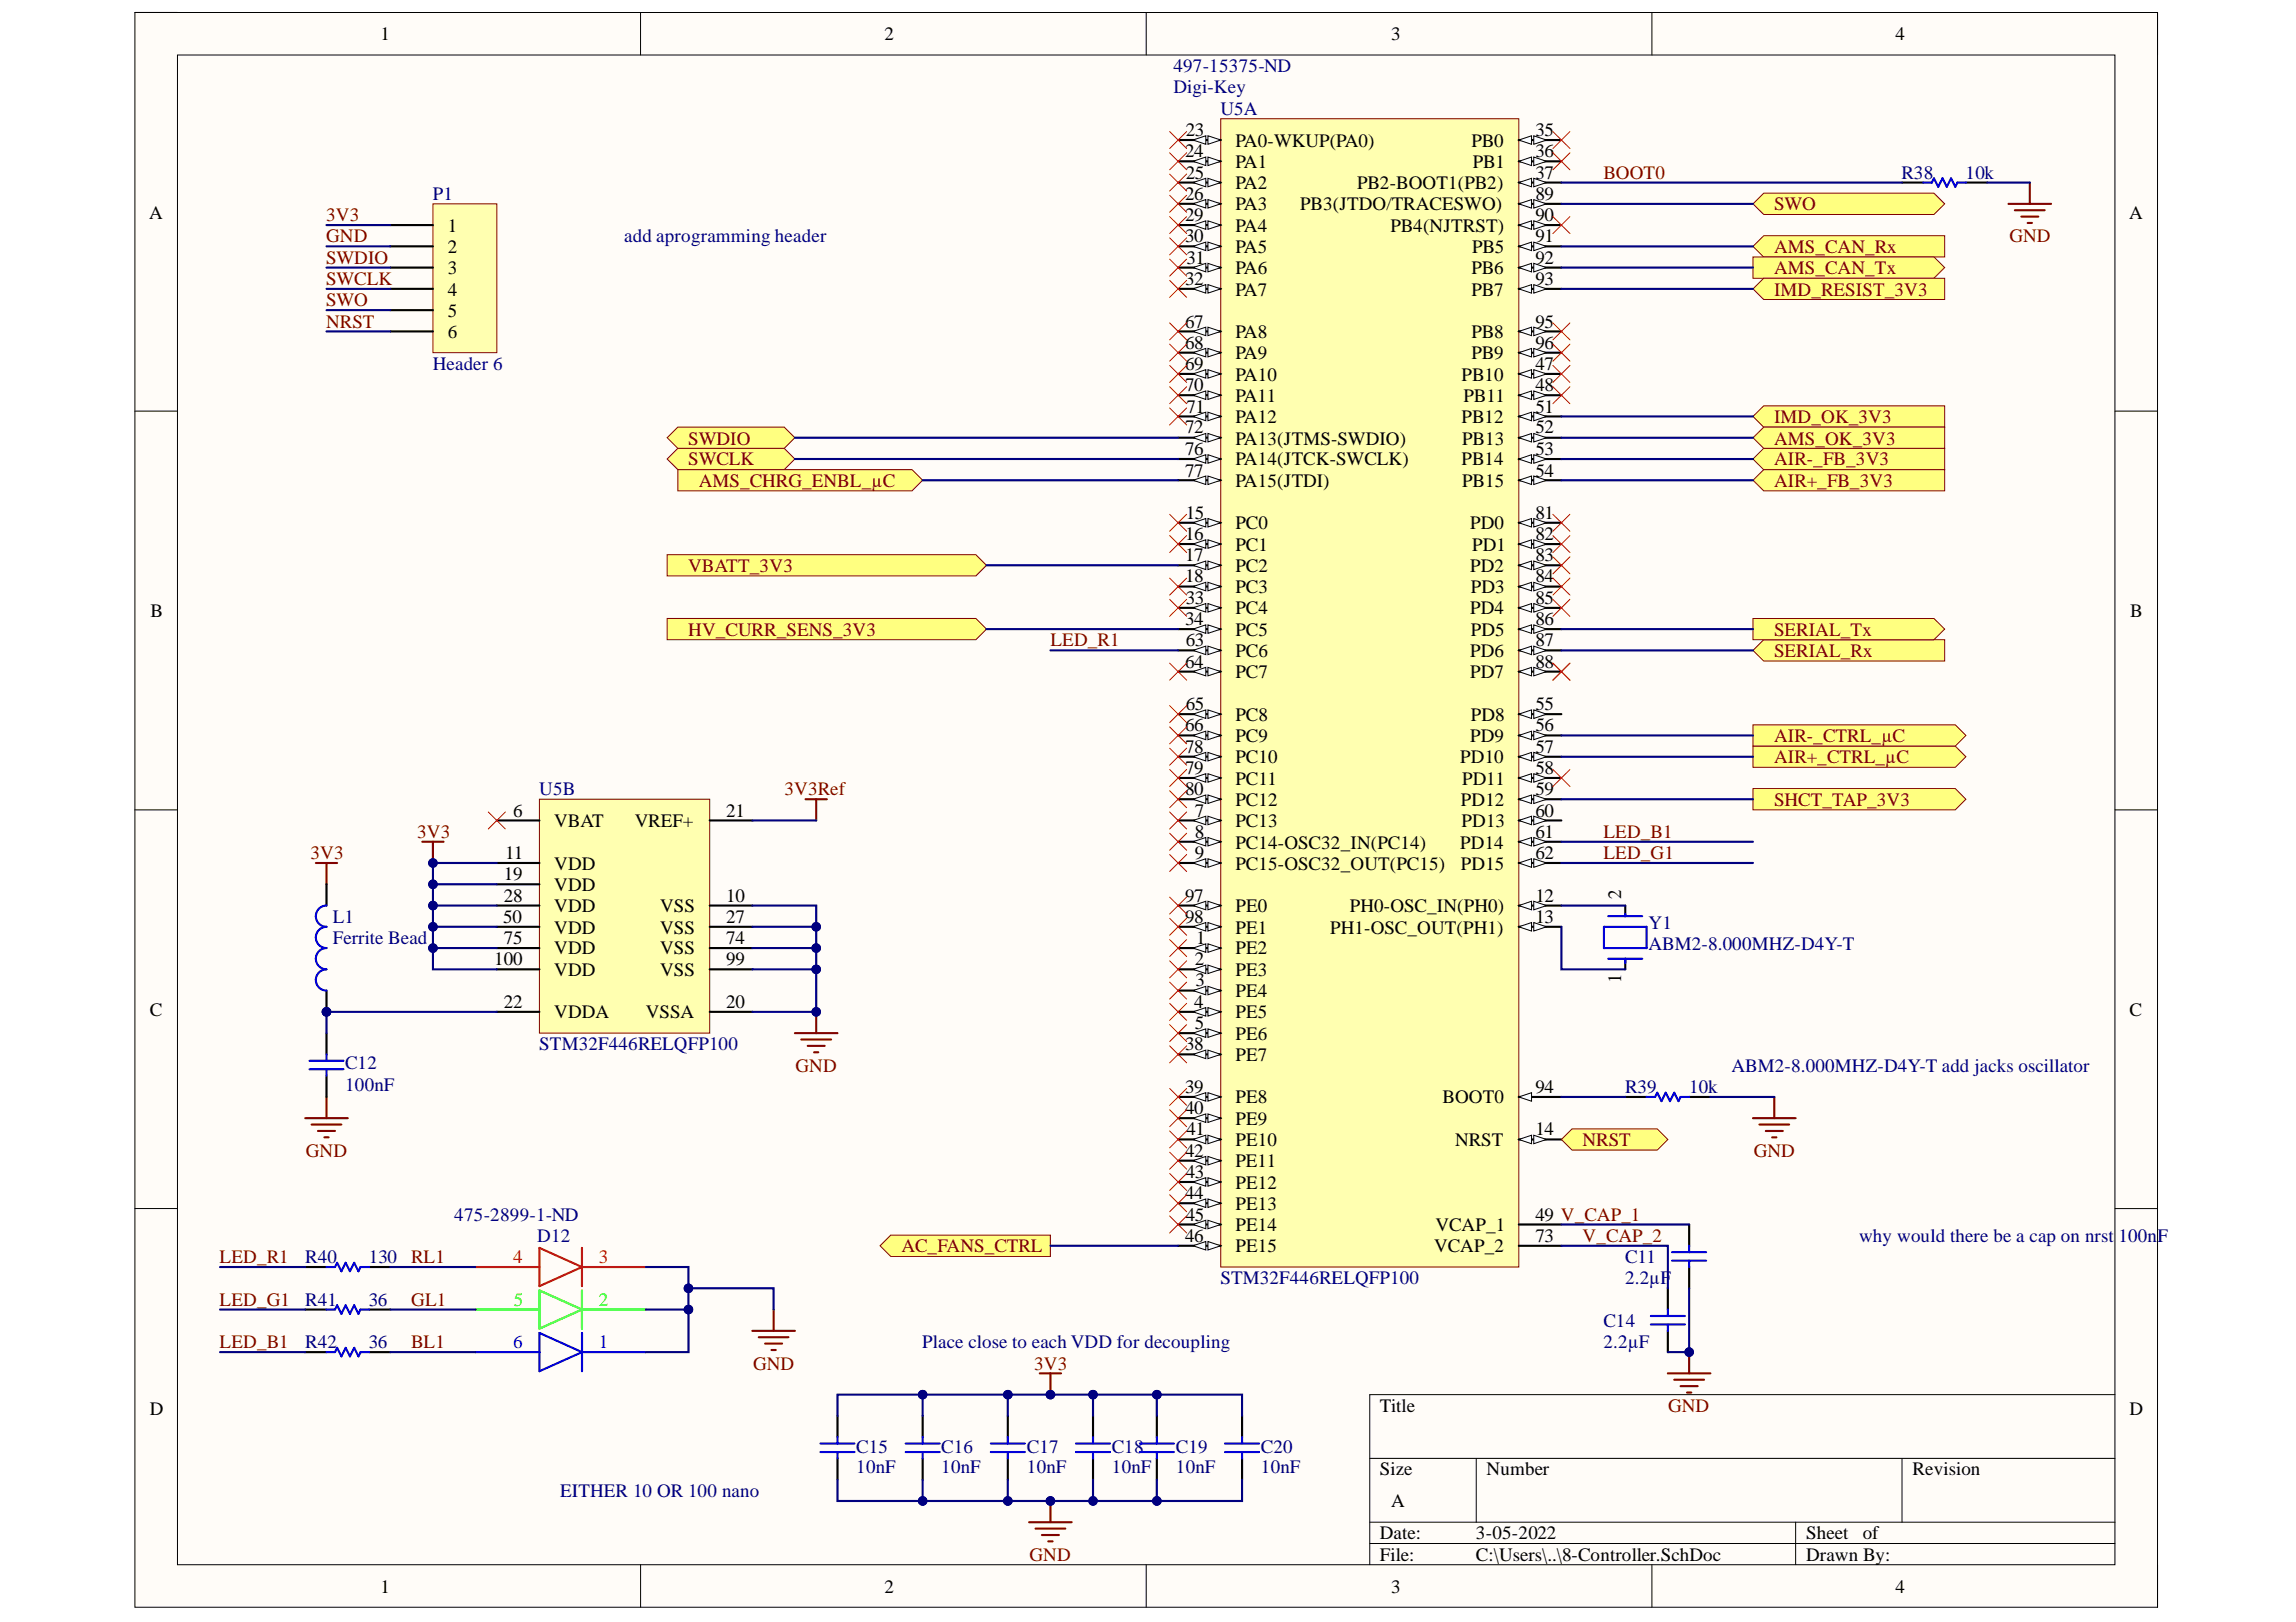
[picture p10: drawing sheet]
<svg xmlns="http://www.w3.org/2000/svg" width="297mm" height="210mm" viewBox="0 0 297 210" stroke-linecap="round" stroke-linejoin="round" font-family="sans-serif">
<defs><g id="words">
<g font-size="2.5">
<text x="49.2" y="5.2">1</text>
<text x="114.4" y="5.2">2</text>
<text x="180" y="5.2">3</text>
<text x="245.2" y="5.2">4</text>
<text x="153.4" y="17.6">23</text>
<text x="198.6" y="17.6">35</text>
<text x="153.3" y="20.4">24</text>
<text x="153.4" y="23.1">25</text>
<text x="159.8" y="19">PA0-WKUP(PA0)</text>
<text x="159.8" y="21.7">PA1</text>
<text x="190.4" y="19">PB0</text>
<text x="190.5" y="21.7">PB1</text>
<text x="198.6" y="20.4">36</text>
<text x="198.6" y="23.1">37</text>
<text x="19.3" y="28.3">A</text>
<text x="57.9" y="30">1</text>
<text x="153.3" y="25.8">26</text>
<text x="153.3" y="28.6">29</text>
<text x="159.8" y="24.5">PA2</text>
<text x="159.8" y="27.2">PA3</text>
<text x="159.8" y="30">PA4</text>
<text x="168.2" y="27.2">PB3(JTDO/TRACESWO)</text>
<text x="175.6" y="24.5">PB2-BOOT1(PB2)</text>
<text x="179.9" y="30">PB4(NJTRST)</text>
<text x="198.6" y="25.8">89</text>
<text x="198.6" y="28.6">90</text>
<text x="275.4" y="28.3">A</text>
<text x="57.9" y="32.8">2</text>
<text x="57.9" y="35.5">3</text>
<text x="153.3" y="31.3">30</text>
<text x="153.5" y="34.1">31</text>
<text x="159.8" y="32.8">PA5</text>
<text x="159.8" y="35.5">PA6</text>
<text x="190.4" y="35.5">PB6</text>
<text x="190.4" y="32.8">PB5</text>
<text x="198.6" y="31.3">91</text>
<text x="198.6" y="34.1">92</text>
<text x="57.9" y="38.3">4</text>
<text x="57.9" y="41">5</text>
<text x="153.3" y="36.8">32</text>
<text x="159.8" y="38.3">PA7</text>
<text x="190.4" y="38.3">PB7</text>
<text x="198.6" y="36.8">93</text>
<text x="57.9" y="43.8">6</text>
<text x="153.3" y="42.4">67</text>
<text x="153.3" y="45.1">68</text>
<text x="153.3" y="47.9">69</text>
<text x="159.8" y="43.8">PA8</text>
<text x="159.8" y="46.5">PA9</text>
<text x="190.4" y="43.8">PB8</text>
<text x="190.4" y="46.5">PB9</text>
<text x="198.6" y="42.4">95</text>
<text x="198.6" y="45.1">96</text>
<text x="198.6" y="47.9">47</text>
<text x="153.3" y="50.6">70</text>
<text x="153.5" y="53.4">71</text>
<text x="159.8" y="49.2">PA10</text>
<text x="159.8" y="52">PA11</text>
<text x="189.1" y="49.2">PB10</text>
<text x="189.3" y="52">PB11</text>
<text x="198.6" y="50.6">48</text>
<text x="198.6" y="53.4">51</text>
<text x="153.3" y="56.1">72</text>
<text x="153.3" y="58.9">76</text>
<text x="159.8" y="54.7">PA12</text>
<text x="159.8" y="57.5">PA13(JTMS-SWDIO)</text>
<text x="189.1" y="54.7">PB12</text>
<text x="189.2" y="57.5">PB13</text>
<text x="198.6" y="56.1">52</text>
<text x="198.6" y="58.9">53</text>
<text x="153.3" y="61.7">77</text>
<text x="159.8" y="60.2">PA14(JTCK-SWCLK)</text>
<text x="159.8" y="63">PA15(JTDI)</text>
<text x="189.1" y="60.2">PB14</text>
<text x="189.2" y="63">PB15</text>
<text x="198.6" y="61.7">54</text>
<text x="153.3" y="69.9">16</text>
<text x="153.4" y="67.2">15</text>
<text x="159.8" y="68.5">PC0</text>
<text x="159.8" y="71.3">PC1</text>
<text x="190.2" y="68.5">PD0</text>
<text x="190.4" y="71.3">PD1</text>
<text x="198.6" y="67.2">81</text>
<text x="198.6" y="69.9">82</text>
<text x="153.3" y="72.6">17</text>
<text x="153.3" y="75.4">18</text>
<text x="159.8" y="74">PC2</text>
<text x="159.8" y="76.8">PC3</text>
<text x="190.2" y="74">PD2</text>
<text x="190.3" y="76.8">PD3</text>
<text x="198.6" y="72.6">83</text>
<text x="198.6" y="75.4">84</text>
<text x="19.5" y="79.8">B</text>
<text x="153.3" y="80.9">34</text>
<text x="153.4" y="78.1">33</text>
<text x="153.4" y="83.6">63</text>
<text x="159.8" y="79.5">PC4</text>
<text x="159.8" y="82.3">PC5</text>
<text x="190.2" y="79.5">PD4</text>
<text x="190.3" y="82.3">PD5</text>
<text x="198.6" y="78.1">85</text>
<text x="198.6" y="80.9">86</text>
<text x="198.6" y="83.6">87</text>
<text x="275.6" y="79.8">B</text>
<text x="153.3" y="86.4">64</text>
<text x="159.8" y="85">PC6</text>
<text x="159.8" y="87.8">PC7</text>
<text x="190.2" y="85">PD6</text>
<text x="190.2" y="87.8">PD7</text>
<text x="198.6" y="86.4">88</text>
<text x="153.3" y="94.6">66</text>
<text x="153.4" y="91.9">65</text>
<text x="159.8" y="93.3">PC8</text>
<text x="190.3" y="93.3">PD8</text>
<text x="198.6" y="91.9">55</text>
<text x="198.6" y="94.6">56</text>
<text x="153.3" y="97.4">78</text>
<text x="153.3" y="100.2">79</text>
<text x="159.8" y="96.1">PC9</text>
<text x="159.8" y="98.8">PC10</text>
<text x="159.8" y="101.5">PC11</text>
<text x="188.9" y="98.8">PD10</text>
<text x="189.2" y="101.5">PD11</text>
<text x="190.2" y="96.1">PD9</text>
<text x="198.6" y="97.4">57</text>
<text x="198.6" y="100.2">58</text>
<text x="66.4" y="105.7">6</text>
<text x="71.7" y="107">VBAT</text>
<text x="82.1" y="107">VREF+</text>
<text x="94" y="105.7">21</text>
<text x="153.3" y="102.9">80</text>
<text x="154.6" y="105.7">7</text>
<text x="159.8" y="104.2">PC12</text>
<text x="159.8" y="107">PC13</text>
<text x="189" y="104.2">PD12</text>
<text x="189.1" y="107">PD13</text>
<text x="198.6" y="102.9">59</text>
<text x="198.6" y="105.7">60</text>
<text x="65.2" y="113.9">19</text>
<text x="65.4" y="111.2">11</text>
<text x="71.7" y="112.5">VDD</text>
<text x="154.6" y="108.4">8</text>
<text x="154.6" y="111.2">9</text>
<text x="159.8" y="109.8">PC14-OSC32_IN(PC14)</text>
<text x="159.8" y="112.5">PC15-OSC32_OUT(PC15)</text>
<text x="188.9" y="109.8">PD14</text>
<text x="189" y="112.5">PD15</text>
<text x="198.6" y="108.4">61</text>
<text x="198.6" y="111.2">62</text>
<text x="65.1" y="119.5">50</text>
<text x="65.2" y="116.7">28</text>
<text x="71.7" y="115.3">VDD</text>
<text x="71.7" y="118">VDD</text>
<text x="85.4" y="118">VSS</text>
<text x="94" y="116.7">10</text>
<text x="94" y="119.5">27</text>
<text x="153.3" y="116.7">97</text>
<text x="153.3" y="119.5">98</text>
<text x="159.8" y="118">PE0</text>
<text x="174.6" y="118">PH0-OSC_IN(PH0)</text>
<text x="198.6" y="116.7">12</text>
<text x="198.6" y="119.5">13</text>
<text x="209.7" y="116.3" transform="rotate(-90 209.7 116.3)">2</text>
<text x="63.9" y="124.9">100</text>
<text x="65.2" y="122.2">75</text>
<text x="71.7" y="120.8">VDD</text>
<text x="71.7" y="123.5">VDD</text>
<text x="85.4" y="120.8">VSS</text>
<text x="85.4" y="123.5">VSS</text>
<text x="94" y="122.2">74</text>
<text x="94" y="124.9">99</text>
<text x="154.6" y="124.9">2</text>
<text x="154.8" y="122.2">1</text>
<text x="159.8" y="120.8">PE1</text>
<text x="159.8" y="123.5">PE2</text>
<text x="172.1" y="120.8">PH1-OSC_OUT(PH1)</text>
<text x="19.4" y="131.4">C</text>
<text x="65.2" y="130.4">22</text>
<text x="71.7" y="126.3">VDD</text>
<text x="71.7" y="131.8">VDDA</text>
<text x="83.6" y="131.8">VSSA</text>
<text x="85.4" y="126.3">VSS</text>
<text x="94" y="130.4">20</text>
<text x="154.5" y="130.4">4</text>
<text x="154.7" y="127.6">3</text>
<text x="159.8" y="126.3">PE3</text>
<text x="159.8" y="129.1">PE4</text>
<text x="159.8" y="131.8">PE5</text>
<text x="209.7" y="127.2" transform="rotate(-90 209.7 127.2)">1</text>
<text x="275.5" y="131.4">C</text>
<text x="153.3" y="135.9">38</text>
<text x="154.6" y="133.1">5</text>
<text x="159.8" y="134.6">PE6</text>
<text x="159.8" y="137.3">PE7</text>
<text x="153.3" y="141.4">39</text>
<text x="159.8" y="142.8">PE8</text>
<text x="186.6" y="142.8">BOOT0</text>
<text x="198.6" y="141.4">94</text>
<text x="153.3" y="144.2">40</text>
<text x="153.3" y="149.7">42</text>
<text x="153.5" y="146.9">41</text>
<text x="159.8" y="145.6">PE9</text>
<text x="159.8" y="148.3">PE10</text>
<text x="188.2" y="148.3">NRST</text>
<text x="198.6" y="146.9">14</text>
<text x="153.3" y="155.2">44</text>
<text x="153.4" y="152.4">43</text>
<text x="159.8" y="151">PE11</text>
<text x="159.8" y="153.8">PE12</text>
<text x="153.3" y="160.7">46</text>
<text x="153.4" y="158">45</text>
<text x="159.8" y="156.5">PE13</text>
<text x="159.8" y="159.3">PE14</text>
<text x="185.7" y="159.3">VCAP_1</text>
<text x="198.6" y="158">49 V_CAP_1</text>
<text x="198.6" y="160.7">73</text>
<text x="159.8" y="162">PE15</text>
<text x="185.5" y="162">VCAP_2</text>
<text x="19.4" y="183.1">D</text>
<text x="178.5" y="182.7">Title</text>
<text x="275.5" y="183.1">D</text>
<text x="178.5" y="190.9">Size</text>
<text x="192.3" y="190.9">Number</text>
<text x="247.4" y="190.9">Revision</text>
<text x="180" y="195.1">A</text>
<text x="178.5" y="199.2">Date:</text>
<text x="178.5" y="202">File:</text>
<text x="191" y="199.2">3-05-2022</text>
<text x="191" y="202">C:\Users\..\8-Controller.SchDoc</text>
<text x="233.7" y="199.2">Sheet</text>
<text x="233.7" y="202">Drawn By:</text>
<text x="241" y="199.2">of</text>
<text x="49.2" y="206.1">1</text>
<text x="114.4" y="206.1">2</text>
<text x="180" y="206.1">3</text>
<text x="245.2" y="206.1">4</text>
</g>
<g font-size="2.5" fill="#000080">
<text x="151.8" y="9.4">497-15375-ND</text>
<text x="151.8" y="12.1">Digi-Key</text>
<text x="157.9" y="14.9">U5A</text>
<text x="246" y="23.1">R38</text>
<text x="254.3" y="23.1">10k</text>
<text x="56" y="25.8">P1</text>
<text x="80.8" y="31.3">add aprogramming header</text>
<text x="56" y="47.9">Header 6</text>
<text x="69.8" y="102.9">U5B</text>
<text x="43" y="119.5">L1</text>
<text x="43" y="122.2">Ferrite Bead</text>
<text x="213.3" y="120.2">Y1</text>
<text x="213.3" y="123">ABM2-8.000MHZ-D4Y-T</text>
<text x="69.8" y="135.9">STM32F446RELQFP100</text>
<text x="44.7" y="141.2">100nF</text>
<text x="44.7" y="138.4">C12</text>
<text x="210.2" y="141.4">R39</text>
<text x="218.5" y="141.4">10k</text>
<text x="224" y="138.7">ABM2-8.000MHZ-D4Y-T add jacks oscillator</text>
<text x="58.8" y="158">475-2899-1-ND</text>
<text x="69.5" y="160.7">D12</text>
<text x="240.5" y="160.7">why would there be a cap on nrst 100nF</text>
<text x="39.5" y="163.5">R40</text>
<text x="47.7" y="163.5">130</text>
<text x="157.9" y="166.2">STM32F446RELQFP100</text>
<text x="210.2" y="166.2">2.2µF</text>
<text x="210.2" y="163.5">C11</text>
<text x="39.5" y="169">R41</text>
<text x="47.7" y="169">36</text>
<text x="207.4" y="171.7">C14</text>
<text x="39.5" y="174.5">R42</text>
<text x="47.7" y="174.5">36</text>
<text x="119.3" y="174.5">Place close to each VDD for decoupling</text>
<text x="207.4" y="174.5">2.2µF</text>
<text x="110.8" y="190.7">10nF</text>
<text x="110.8" y="188">C15</text>
<text x="121.8" y="190.7">10nF</text>
<text x="121.8" y="188">C16</text>
<text x="132.9" y="190.7">10nF</text>
<text x="132.9" y="188">C17</text>
<text x="143.8" y="190.7">10nF</text>
<text x="143.8" y="188">C18</text>
<text x="152.1" y="190.7">10nF</text>
<text x="152.1" y="188">C19</text>
<text x="163.1" y="190.7">10nF</text>
<text x="163.1" y="188">C20</text>
<text x="72.5" y="193.7">EITHER 10 OR 100 nano</text>
</g>
<g font-size="2.5" fill="#800000">
<text x="207.4" y="23.1">BOOT0</text>
<text x="42.2" y="28.6">3V3</text>
<text x="229.5" y="27.2">SWO</text>
<text x="42.2" y="31.3">GND</text>
<text x="42.2" y="34.1">SWDIO</text>
<text x="229.5" y="32.8">AMS_CAN_Rx</text>
<text x="229.5" y="35.5">AMS_CAN_Tx</text>
<text x="260" y="31.3">GND</text>
<text x="42.2" y="36.8">SWCLK</text>
<text x="42.2" y="39.6">SWO</text>
<text x="229.5" y="38.3">IMD_RESIST_3V3</text>
<text x="42.2" y="42.4">NRST</text>
<text x="89" y="57.5">SWDIO</text>
<text x="229.5" y="54.7">IMD_OK_3V3</text>
<text x="229.5" y="57.5">AMS_OK_3V3</text>
<text x="89" y="60.2">SWCLK</text>
<text x="90.4" y="63">AMS_CHRG_ENBL_µC</text>
<text x="229.5" y="63">AIR+_FB_3V3</text>
<text x="229.5" y="60.2">AIR-_FB_3V3</text>
<text x="89" y="74">VBATT_3V3</text>
<text x="89" y="82.3">HV_CURR_SENS_3V3</text>
<text x="135.9" y="83.6">LED_R1</text>
<text x="229.5" y="82.3">SERIAL_Tx</text>
<text x="229.5" y="85">SERIAL_Rx</text>
<text x="229.5" y="98.8">AIR+_CTRL_µC</text>
<text x="229.5" y="96.1">AIR-_CTRL_µC</text>
<text x="101.5" y="102.9">3V3Ref</text>
<text x="229.5" y="104.2">SHCT_TAP_3V3</text>
<text x="40.2" y="111.2">3V3</text>
<text x="54" y="108.4">3V3</text>
<text x="207.4" y="108.4">LED_B1</text>
<text x="207.4" y="111.2">LED_G1</text>
<text x="102.9" y="138.7">GND</text>
<text x="39.6" y="149.7">GND</text>
<text x="204.7" y="148.3">NRST</text>
<text x="226.9" y="149.7">GND</text>
<text x="204.7" y="160.7">V_CAP_2</text>
<text x="28.4" y="163.5">LED_R1</text>
<text x="53.2" y="163.5">RL1</text>
<text x="116.6" y="162">AC_FANS_CTRL</text>
<text x="28.4" y="169">LED_G1</text>
<text x="53.2" y="169">GL1</text>
<text x="28.4" y="174.5">LED_B1</text>
<text x="53.2" y="174.5">BL1</text>
<text x="97.4" y="177.2">GND</text>
<text x="133.8" y="177.2">3V3</text>
<text x="215.8" y="182.7">GND</text>
<text x="133.2" y="202">GND</text>
</g>
<g font-size="2.5" fill="#f00">
<text x="66.4" y="163.5">4</text>
<text x="77.5" y="163.5">3</text>
</g>
<g font-size="2.5" fill="#0f0">
<text x="66.5" y="169">5</text>
<text x="77.5" y="169">2</text>
</g>
<g font-size="2.5" fill="#00f">
<text x="66.4" y="174.5">6</text>
<text x="77.5" y="174.5">1</text>
</g>
</g></defs>
<path d="M17.5 1.6h261.6v206.4h-261.6z" fill-rule="evenodd" fill="#fffcf8"/>
<path d="M17.5 1.6h261.6v206.4h-261.6z" fill="none" stroke="#000" stroke-width=".13"/>
<path d="M23 7.1h250.6v195.4h-250.6z" fill-rule="evenodd" fill="#fffcf8"/>
<g fill="none" stroke="#000" stroke-width=".13">
<path d="M17.4 1.6h5.6M23 7.1h250.6v195.4h-250.6zM82.9 1.6v5.5M148.3 1.6v5.5M213.7 1.6v5.5M273.6 1.6h5.5v5.5M17.4 53.2h5.6M273.6 53.2h5.5M17.4 104.8h5.6M273.6 104.8h5.5M17.4 156.4h5.6M273.6 156.4h5.5"/>
<path d="M177.2 188.7h96.4M177.2 197h96.4M177.2 199.7h96.4M191 188.7v8.3M232.3 197v5.5M246.1 188.7v8.3M273.6 180.5h-96.4v22M82.9 202.5v5.5M148.3 202.5v5.5M213.7 202.5v5.5M279.1 202.5v5.5"/>
</g>
<path d="M226.8 53.9l1.4-1.4h23.4v2.8h-23.4z" fill-rule="evenodd" fill="#ffff80"/>
<path d="M226.8 53.9l1.4-1.4h23.4v2.8h-23.4z" fill="none" stroke="#800000" stroke-width=".13"/>
<path d="M226.8 96.5h26.2l1.3 1.4-1.3 1.4h-26.2z" fill-rule="evenodd" fill="#ffff80"/>
<path d="M226.8 96.5h26.2l1.3 1.4-1.3 1.4h-26.2z" fill="none" stroke="#800000" stroke-width=".13"/>
<path d="M226.8 93.8h26.2l1.3 1.4-1.3 1.3h-26.2z" fill-rule="evenodd" fill="#ffff80"/>
<path d="M226.8 93.8h26.2l1.3 1.4-1.3 1.3h-26.2z" fill="none" stroke="#800000" stroke-width=".13"/>
<path d="M226.8 62.2l1.4-1.4h23.4v2.7h-23.4z" fill-rule="evenodd" fill="#ffff80"/>
<path d="M226.8 62.2l1.4-1.4h23.4v2.7h-23.4z" fill="none" stroke="#800000" stroke-width=".13"/>
<path d="M226.8 59.4l1.4-1.4h23.4v2.8h-23.4z" fill-rule="evenodd" fill="#ffff80"/>
<path d="M226.8 59.4l1.4-1.4h23.4v2.8h-23.4z" fill="none" stroke="#800000" stroke-width=".13"/>
<path d="M226.8 102h26.2l1.3 1.4-1.3 1.4h-26.2z" fill-rule="evenodd" fill="#ffff80"/>
<path d="M226.8 102h26.2l1.3 1.4-1.3 1.4h-26.2z" fill="none" stroke="#800000" stroke-width=".13"/>
<path d="M226.8 26.4l1.4-1.4h22l1.4 1.4-1.4 1.4h-22z" fill-rule="evenodd" fill="#ffff80"/>
<path d="M226.8 26.4l1.4-1.4h22l1.4 1.4-1.4 1.4h-22z" fill="none" stroke="#800000" stroke-width=".13"/>
<path d="M86.3 56.6l1.4-1.3h13.8l1.3 1.3-1.3 1.4h-13.8z" fill-rule="evenodd" fill="#ffff80"/>
<path d="M86.3 56.6l1.4-1.3h13.8l1.3 1.3-1.3 1.4h-13.8z" fill="none" stroke="#800000" stroke-width=".13"/>
<path d="M86.3 59.4l1.4-1.4h13.8l1.3 1.4-1.3 1.4h-13.8z" fill-rule="evenodd" fill="#ffff80"/>
<path d="M86.3 59.4l1.4-1.4h13.8l1.3 1.4-1.3 1.4h-13.8z" fill="none" stroke="#800000" stroke-width=".13"/>
<path d="M226.8 56.6l1.4-1.3h23.4v2.7h-23.4z" fill-rule="evenodd" fill="#ffff80"/>
<path d="M226.8 56.6l1.4-1.3h23.4v2.7h-23.4z" fill="none" stroke="#800000" stroke-width=".13"/>
<path d="M157.9 15.4h38.6v148.6h-38.6z" fill-rule="evenodd" fill="#ffffb0"/>
<path d="M157.9 15.4h38.6v148.6h-38.6z" fill="none" stroke="#800000" stroke-width=".13"/>
<path d="M152.4 18.1h5.5" fill="none" stroke="#000" stroke-width=".27"/>
<path d="M156.3 17.6l1.6 .5-1.6 .6z" fill="#f8fcff"/>
<path d="M156.3 17.6l1.6 .5-1.6 .6z" fill="none" stroke="#000" stroke-width=".13"/>
<path d="M154.3 18.1l1.7-.5v1.1z" fill="#f8fcff"/>
<path d="M154.3 18.1l1.7-.5v1.1z" fill="none" stroke="#000" stroke-width=".13"/>
<path d="M152.4 20.9h5.5" fill="none" stroke="#000" stroke-width=".27"/>
<path d="M156.3 20.3l1.6 .6-1.6 .5z" fill="#f8fcff"/>
<path d="M156.3 20.3l1.6 .6-1.6 .5z" fill="none" stroke="#000" stroke-width=".13"/>
<path d="M154.3 20.9l1.7-.6v1.1z" fill="#f8fcff"/>
<path d="M154.3 20.9l1.7-.6v1.1z" fill="none" stroke="#000" stroke-width=".13"/>
<path d="M152.4 23.6h5.5" fill="none" stroke="#000" stroke-width=".27"/>
<path d="M156.3 23.1l1.6 .5-1.6 .6z" fill="#f8fcff"/>
<path d="M156.3 23.1l1.6 .5-1.6 .6z" fill="none" stroke="#000" stroke-width=".13"/>
<path d="M154.3 23.6l1.7-.5v1.1z" fill="#f8fcff"/>
<path d="M154.3 23.6l1.7-.5v1.1z" fill="none" stroke="#000" stroke-width=".13"/>
<path d="M152.4 26.4h5.5" fill="none" stroke="#000" stroke-width=".27"/>
<path d="M156.3 25.8l1.6 .6-1.6 .5z" fill="#f8fcff"/>
<path d="M156.3 25.8l1.6 .6-1.6 .5z" fill="none" stroke="#000" stroke-width=".13"/>
<path d="M154.3 26.4l1.7-.6v1.1z" fill="#f8fcff"/>
<path d="M154.3 26.4l1.7-.6v1.1z" fill="none" stroke="#000" stroke-width=".13"/>
<path d="M152.4 29.1h5.5" fill="none" stroke="#000" stroke-width=".27"/>
<path d="M156.3 28.6l1.6 .5-1.6 .6z" fill="#f8fcff"/>
<path d="M156.3 28.6l1.6 .5-1.6 .6z" fill="none" stroke="#000" stroke-width=".13"/>
<path d="M154.3 29.1l1.7-.5v1.1z" fill="#f8fcff"/>
<path d="M154.3 29.1l1.7-.5v1.1z" fill="none" stroke="#000" stroke-width=".13"/>
<path d="M152.4 31.9h5.5" fill="none" stroke="#000" stroke-width=".27"/>
<path d="M156.3 31.3l1.6 .6-1.6 .5z" fill="#f8fcff"/>
<path d="M156.3 31.3l1.6 .6-1.6 .5z" fill="none" stroke="#000" stroke-width=".13"/>
<path d="M154.3 31.9l1.7-.6v1.1z" fill="#f8fcff"/>
<path d="M154.3 31.9l1.7-.6v1.1z" fill="none" stroke="#000" stroke-width=".13"/>
<path d="M152.4 34.6h5.5" fill="none" stroke="#000" stroke-width=".27"/>
<path d="M156.3 34.1l1.6 .5-1.6 .6z" fill="#f8fcff"/>
<path d="M156.3 34.1l1.6 .5-1.6 .6z" fill="none" stroke="#000" stroke-width=".13"/>
<path d="M154.3 34.6l1.7-.5v1.1z" fill="#f8fcff"/>
<path d="M154.3 34.6l1.7-.5v1.1z" fill="none" stroke="#000" stroke-width=".13"/>
<path d="M152.4 37.4h5.5" fill="none" stroke="#000" stroke-width=".27"/>
<path d="M156.3 36.8l1.6 .6-1.6 .5z" fill="#f8fcff"/>
<path d="M156.3 36.8l1.6 .6-1.6 .5z" fill="none" stroke="#000" stroke-width=".13"/>
<path d="M154.3 37.4l1.7-.6v1.1z" fill="#f8fcff"/>
<path d="M154.3 37.4l1.7-.6v1.1z" fill="none" stroke="#000" stroke-width=".13"/>
<path d="M152.4 42.9h5.5" fill="none" stroke="#000" stroke-width=".27"/>
<path d="M156.3 42.3l1.6 .6-1.6 .5z" fill="#f8fcff"/>
<path d="M156.3 42.3l1.6 .6-1.6 .5z" fill="none" stroke="#000" stroke-width=".13"/>
<path d="M154.3 42.9l1.7-.6v1.1z" fill="#f8fcff"/>
<path d="M154.3 42.9l1.7-.6v1.1z" fill="none" stroke="#000" stroke-width=".13"/>
<path d="M152.4 45.6h5.5" fill="none" stroke="#000" stroke-width=".27"/>
<path d="M156.3 45.1l1.6 .5-1.6 .6z" fill="#f8fcff"/>
<path d="M156.3 45.1l1.6 .5-1.6 .6z" fill="none" stroke="#000" stroke-width=".13"/>
<path d="M154.3 45.6l1.7-.5v1.1z" fill="#f8fcff"/>
<path d="M154.3 45.6l1.7-.5v1.1z" fill="none" stroke="#000" stroke-width=".13"/>
<path d="M152.4 48.4h5.5" fill="none" stroke="#000" stroke-width=".27"/>
<path d="M156.3 47.8l1.6 .6-1.6 .5z" fill="#f8fcff"/>
<path d="M156.3 47.8l1.6 .6-1.6 .5z" fill="none" stroke="#000" stroke-width=".13"/>
<path d="M154.3 48.4l1.7-.6v1.1z" fill="#f8fcff"/>
<path d="M154.3 48.4l1.7-.6v1.1z" fill="none" stroke="#000" stroke-width=".13"/>
<path d="M152.4 51.1h5.5" fill="none" stroke="#000" stroke-width=".27"/>
<path d="M156.3 50.6l1.6 .5-1.6 .6z" fill="#f8fcff"/>
<path d="M156.3 50.6l1.6 .5-1.6 .6z" fill="none" stroke="#000" stroke-width=".13"/>
<path d="M154.3 51.1l1.7-.5v1.1z" fill="#f8fcff"/>
<path d="M154.3 51.1l1.7-.5v1.1z" fill="none" stroke="#000" stroke-width=".13"/>
<path d="M152.4 53.9h5.5" fill="none" stroke="#000" stroke-width=".27"/>
<path d="M156.3 53.3l1.6 .6-1.6 .5z" fill="#f8fcff"/>
<path d="M156.3 53.3l1.6 .6-1.6 .5z" fill="none" stroke="#000" stroke-width=".13"/>
<path d="M154.3 53.9l1.7-.6v1.1z" fill="#f8fcff"/>
<path d="M154.3 53.9l1.7-.6v1.1z" fill="none" stroke="#000" stroke-width=".13"/>
<path d="M152.4 56.6h5.5" fill="none" stroke="#000" stroke-width=".27"/>
<path d="M156.3 56.1l1.6 .5-1.6 .6z" fill="#f8fcff"/>
<path d="M156.3 56.1l1.6 .5-1.6 .6z" fill="none" stroke="#000" stroke-width=".13"/>
<path d="M154.3 56.6l1.7-.5v1.1z" fill="#f8fcff"/>
<path d="M154.3 56.6l1.7-.5v1.1z" fill="none" stroke="#000" stroke-width=".13"/>
<path d="M152.4 59.4h5.5" fill="none" stroke="#000" stroke-width=".27"/>
<path d="M156.3 58.8l1.6 .6-1.6 .5z" fill="#f8fcff"/>
<path d="M156.3 58.8l1.6 .6-1.6 .5z" fill="none" stroke="#000" stroke-width=".13"/>
<path d="M154.3 59.4l1.7-.6v1.1z" fill="#f8fcff"/>
<path d="M154.3 59.4l1.7-.6v1.1z" fill="none" stroke="#000" stroke-width=".13"/>
<path d="M152.4 62.2h5.5" fill="none" stroke="#000" stroke-width=".27"/>
<path d="M156.3 61.6l1.6 .6-1.6 .5z" fill="#f8fcff"/>
<path d="M156.3 61.6l1.6 .6-1.6 .5z" fill="none" stroke="#000" stroke-width=".13"/>
<path d="M154.3 62.2l1.7-.6v1.1z" fill="#f8fcff"/>
<path d="M154.3 62.2l1.7-.6v1.1z" fill="none" stroke="#000" stroke-width=".13"/>
<path d="M196.5 18.1h5.5" fill="none" stroke="#000" stroke-width=".27"/>
<path d="M196.5 18.1l1.6-.5v1.1z" fill="#f8fcff"/>
<path d="M196.5 18.1l1.6-.5v1.1z" fill="none" stroke="#000" stroke-width=".13"/>
<path d="M198.4 17.6l1.7 .5-1.7 .6z" fill="#f8fcff"/>
<path d="M198.4 17.6l1.7 .5-1.7 .6z" fill="none" stroke="#000" stroke-width=".13"/>
<path d="M196.5 20.9h5.5" fill="none" stroke="#000" stroke-width=".27"/>
<path d="M196.5 20.9l1.6-.6v1.1z" fill="#f8fcff"/>
<path d="M196.5 20.9l1.6-.6v1.1z" fill="none" stroke="#000" stroke-width=".13"/>
<path d="M198.4 20.3l1.7 .6-1.7 .5z" fill="#f8fcff"/>
<path d="M198.4 20.3l1.7 .6-1.7 .5z" fill="none" stroke="#000" stroke-width=".13"/>
<path d="M196.5 23.6h5.5" fill="none" stroke="#000" stroke-width=".27"/>
<path d="M196.5 23.6l1.6-.5v1.1z" fill="#f8fcff"/>
<path d="M196.5 23.6l1.6-.5v1.1z" fill="none" stroke="#000" stroke-width=".13"/>
<path d="M198.4 23.1l1.7 .5-1.7 .6z" fill="#f8fcff"/>
<path d="M198.4 23.1l1.7 .5-1.7 .6z" fill="none" stroke="#000" stroke-width=".13"/>
<path d="M196.5 26.4h5.5" fill="none" stroke="#000" stroke-width=".27"/>
<path d="M196.5 26.4l1.6-.6v1.1z" fill="#f8fcff"/>
<path d="M196.5 26.4l1.6-.6v1.1z" fill="none" stroke="#000" stroke-width=".13"/>
<path d="M198.4 25.8l1.7 .6-1.7 .5z" fill="#f8fcff"/>
<path d="M198.4 25.8l1.7 .6-1.7 .5z" fill="none" stroke="#000" stroke-width=".13"/>
<path d="M196.5 29.1h5.5" fill="none" stroke="#000" stroke-width=".27"/>
<path d="M196.5 29.1l1.6-.5v1.1z" fill="#f8fcff"/>
<path d="M196.5 29.1l1.6-.5v1.1z" fill="none" stroke="#000" stroke-width=".13"/>
<path d="M198.4 28.6l1.7 .5-1.7 .6z" fill="#f8fcff"/>
<path d="M198.4 28.6l1.7 .5-1.7 .6z" fill="none" stroke="#000" stroke-width=".13"/>
<path d="M196.5 31.9h5.5" fill="none" stroke="#000" stroke-width=".27"/>
<path d="M196.5 31.9l1.6-.6v1.1z" fill="#f8fcff"/>
<path d="M196.5 31.9l1.6-.6v1.1z" fill="none" stroke="#000" stroke-width=".13"/>
<path d="M198.4 31.3l1.7 .6-1.7 .5z" fill="#f8fcff"/>
<path d="M198.4 31.3l1.7 .6-1.7 .5z" fill="none" stroke="#000" stroke-width=".13"/>
<path d="M196.5 34.6h5.5" fill="none" stroke="#000" stroke-width=".27"/>
<path d="M196.5 34.6l1.6-.5v1.1z" fill="#f8fcff"/>
<path d="M196.5 34.6l1.6-.5v1.1z" fill="none" stroke="#000" stroke-width=".13"/>
<path d="M198.4 34.1l1.7 .5-1.7 .6z" fill="#f8fcff"/>
<path d="M198.4 34.1l1.7 .5-1.7 .6z" fill="none" stroke="#000" stroke-width=".13"/>
<path d="M196.5 37.4h5.5" fill="none" stroke="#000" stroke-width=".27"/>
<path d="M196.5 37.4l1.6-.6v1.1z" fill="#f8fcff"/>
<path d="M196.5 37.4l1.6-.6v1.1z" fill="none" stroke="#000" stroke-width=".13"/>
<path d="M198.4 36.8l1.7 .6-1.7 .5z" fill="#f8fcff"/>
<path d="M198.4 36.8l1.7 .6-1.7 .5z" fill="none" stroke="#000" stroke-width=".13"/>
<path d="M196.5 42.9h5.5" fill="none" stroke="#000" stroke-width=".27"/>
<path d="M196.5 42.9l1.6-.6v1.1z" fill="#f8fcff"/>
<path d="M196.5 42.9l1.6-.6v1.1z" fill="none" stroke="#000" stroke-width=".13"/>
<path d="M198.4 42.3l1.7 .6-1.7 .5z" fill="#f8fcff"/>
<path d="M198.4 42.3l1.7 .6-1.7 .5z" fill="none" stroke="#000" stroke-width=".13"/>
<path d="M196.5 45.6h5.5" fill="none" stroke="#000" stroke-width=".27"/>
<path d="M196.5 45.6l1.6-.5v1.1z" fill="#f8fcff"/>
<path d="M196.5 45.6l1.6-.5v1.1z" fill="none" stroke="#000" stroke-width=".13"/>
<path d="M198.4 45.1l1.7 .5-1.7 .6z" fill="#f8fcff"/>
<path d="M198.4 45.1l1.7 .5-1.7 .6z" fill="none" stroke="#000" stroke-width=".13"/>
<path d="M196.5 48.4h5.5" fill="none" stroke="#000" stroke-width=".27"/>
<path d="M196.5 48.4l1.6-.6v1.1z" fill="#f8fcff"/>
<path d="M196.5 48.4l1.6-.6v1.1z" fill="none" stroke="#000" stroke-width=".13"/>
<path d="M198.4 47.8l1.7 .6-1.7 .5z" fill="#f8fcff"/>
<path d="M198.4 47.8l1.7 .6-1.7 .5z" fill="none" stroke="#000" stroke-width=".13"/>
<path d="M196.5 51.1h5.5" fill="none" stroke="#000" stroke-width=".27"/>
<path d="M196.5 51.1l1.6-.5v1.1z" fill="#f8fcff"/>
<path d="M196.5 51.1l1.6-.5v1.1z" fill="none" stroke="#000" stroke-width=".13"/>
<path d="M198.4 50.6l1.7 .5-1.7 .6z" fill="#f8fcff"/>
<path d="M198.4 50.6l1.7 .5-1.7 .6z" fill="none" stroke="#000" stroke-width=".13"/>
<path d="M196.5 53.9h5.5" fill="none" stroke="#000" stroke-width=".27"/>
<path d="M196.5 53.9l1.6-.6v1.2z" fill="#f8fcff"/>
<path d="M196.5 53.9l1.6-.6v1.2z" fill="none" stroke="#000" stroke-width=".13"/>
<path d="M198.4 53.3l1.7 .6-1.7 .6z" fill="#f8fcff"/>
<path d="M198.4 53.3l1.7 .6-1.7 .6z" fill="none" stroke="#000" stroke-width=".13"/>
<path d="M196.5 56.6h5.5" fill="none" stroke="#000" stroke-width=".27"/>
<path d="M196.5 56.6l1.6-.5v1.1z" fill="#f8fcff"/>
<path d="M196.5 56.6l1.6-.5v1.1z" fill="none" stroke="#000" stroke-width=".13"/>
<path d="M198.4 56.1l1.7 .5-1.7 .6z" fill="#f8fcff"/>
<path d="M198.4 56.1l1.7 .5-1.7 .6z" fill="none" stroke="#000" stroke-width=".13"/>
<path d="M196.5 59.4h5.5" fill="none" stroke="#000" stroke-width=".27"/>
<path d="M196.5 59.4l1.6-.6v1.2z" fill="#f8fcff"/>
<path d="M196.5 59.4l1.6-.6v1.2z" fill="none" stroke="#000" stroke-width=".13"/>
<path d="M198.4 58.8l1.7 .6-1.7 .6z" fill="#f8fcff"/>
<path d="M198.4 58.8l1.7 .6-1.7 .6z" fill="none" stroke="#000" stroke-width=".13"/>
<path d="M196.5 62.2h5.5" fill="none" stroke="#000" stroke-width=".27"/>
<path d="M196.5 62.2l1.6-.6v1.1z" fill="#f8fcff"/>
<path d="M196.5 62.2l1.6-.6v1.1z" fill="none" stroke="#000" stroke-width=".13"/>
<path d="M198.4 61.6l1.7 .6-1.7 .5z" fill="#f8fcff"/>
<path d="M198.4 61.6l1.7 .6-1.7 .5z" fill="none" stroke="#000" stroke-width=".13"/>
<path d="M152.4 67.7h5.5" fill="none" stroke="#000" stroke-width=".27"/>
<path d="M156.3 67.1l1.6 .6-1.6 .5z" fill="#f8fcff"/>
<path d="M156.3 67.1l1.6 .6-1.6 .5z" fill="none" stroke="#000" stroke-width=".13"/>
<path d="M154.3 67.7l1.7-.6v1.1z" fill="#f8fcff"/>
<path d="M154.3 67.7l1.7-.6v1.1z" fill="none" stroke="#000" stroke-width=".13"/>
<path d="M152.4 70.4h5.5" fill="none" stroke="#000" stroke-width=".27"/>
<path d="M156.3 69.9l1.6 .5-1.6 .6z" fill="#f8fcff"/>
<path d="M156.3 69.9l1.6 .5-1.6 .6z" fill="none" stroke="#000" stroke-width=".13"/>
<path d="M154.3 70.4l1.7-.5v1.1z" fill="#f8fcff"/>
<path d="M154.3 70.4l1.7-.5v1.1z" fill="none" stroke="#000" stroke-width=".13"/>
<path d="M152.4 73.2h5.5" fill="none" stroke="#000" stroke-width=".27"/>
<path d="M156.3 72.6l1.6 .6-1.6 .5z" fill="#f8fcff"/>
<path d="M156.3 72.6l1.6 .6-1.6 .5z" fill="none" stroke="#000" stroke-width=".13"/>
<path d="M154.3 73.2l1.7-.6v1.1z" fill="#f8fcff"/>
<path d="M154.3 73.2l1.7-.6v1.1z" fill="none" stroke="#000" stroke-width=".13"/>
<path d="M152.4 75.9h5.5" fill="none" stroke="#000" stroke-width=".27"/>
<path d="M156.3 75.4l1.6 .5-1.6 .6z" fill="#f8fcff"/>
<path d="M156.3 75.4l1.6 .5-1.6 .6z" fill="none" stroke="#000" stroke-width=".13"/>
<path d="M154.3 75.9l1.7-.5v1.1z" fill="#f8fcff"/>
<path d="M154.3 75.9l1.7-.5v1.1z" fill="none" stroke="#000" stroke-width=".13"/>
<path d="M152.4 78.7h5.5" fill="none" stroke="#000" stroke-width=".27"/>
<path d="M156.3 78.1l1.6 .6-1.6 .5z" fill="#f8fcff"/>
<path d="M156.3 78.1l1.6 .6-1.6 .5z" fill="none" stroke="#000" stroke-width=".13"/>
<path d="M154.3 78.7l1.7-.6v1.1z" fill="#f8fcff"/>
<path d="M154.3 78.7l1.7-.6v1.1z" fill="none" stroke="#000" stroke-width=".13"/>
<path d="M152.4 81.4h5.5" fill="none" stroke="#000" stroke-width=".27"/>
<path d="M156.3 80.9l1.6 .5-1.6 .6z" fill="#f8fcff"/>
<path d="M156.3 80.9l1.6 .5-1.6 .6z" fill="none" stroke="#000" stroke-width=".13"/>
<path d="M154.3 81.4l1.7-.5v1.1z" fill="#f8fcff"/>
<path d="M154.3 81.4l1.7-.5v1.1z" fill="none" stroke="#000" stroke-width=".13"/>
<path d="M152.4 84.2h5.5" fill="none" stroke="#000" stroke-width=".27"/>
<path d="M156.3 83.6l1.6 .6-1.6 .5z" fill="#f8fcff"/>
<path d="M156.3 83.6l1.6 .6-1.6 .5z" fill="none" stroke="#000" stroke-width=".13"/>
<path d="M154.3 84.2l1.7-.6v1.1z" fill="#f8fcff"/>
<path d="M154.3 84.2l1.7-.6v1.1z" fill="none" stroke="#000" stroke-width=".13"/>
<path d="M152.4 86.9h5.5" fill="none" stroke="#000" stroke-width=".27"/>
<path d="M156.3 86.4l1.6 .5-1.6 .6z" fill="#f8fcff"/>
<path d="M156.3 86.4l1.6 .5-1.6 .6z" fill="none" stroke="#000" stroke-width=".13"/>
<path d="M154.3 86.9l1.7-.5v1.1z" fill="#f8fcff"/>
<path d="M154.3 86.9l1.7-.5v1.1z" fill="none" stroke="#000" stroke-width=".13"/>
<path d="M152.4 92.4h5.5" fill="none" stroke="#000" stroke-width=".27"/>
<path d="M156.3 91.9l1.6 .5-1.6 .6z" fill="#f8fcff"/>
<path d="M156.3 91.9l1.6 .5-1.6 .6z" fill="none" stroke="#000" stroke-width=".13"/>
<path d="M154.3 92.4l1.7-.5v1.1z" fill="#f8fcff"/>
<path d="M154.3 92.4l1.7-.5v1.1z" fill="none" stroke="#000" stroke-width=".13"/>
<path d="M152.4 95.2h5.5" fill="none" stroke="#000" stroke-width=".27"/>
<path d="M156.3 94.6l1.6 .6-1.6 .5z" fill="#f8fcff"/>
<path d="M156.3 94.6l1.6 .6-1.6 .5z" fill="none" stroke="#000" stroke-width=".13"/>
<path d="M154.3 95.2l1.7-.6v1.1z" fill="#f8fcff"/>
<path d="M154.3 95.2l1.7-.6v1.1z" fill="none" stroke="#000" stroke-width=".13"/>
<path d="M152.4 97.9h5.5" fill="none" stroke="#000" stroke-width=".27"/>
<path d="M156.3 97.4l1.6 .5-1.6 .6z" fill="#f8fcff"/>
<path d="M156.3 97.4l1.6 .5-1.6 .6z" fill="none" stroke="#000" stroke-width=".13"/>
<path d="M154.3 97.9l1.7-.5v1.1z" fill="#f8fcff"/>
<path d="M154.3 97.9l1.7-.5v1.1z" fill="none" stroke="#000" stroke-width=".13"/>
<path d="M152.4 100.7h5.5" fill="none" stroke="#000" stroke-width=".27"/>
<path d="M156.3 100.1l1.6 .6-1.6 .5z" fill="#f8fcff"/>
<path d="M156.3 100.1l1.6 .6-1.6 .5z" fill="none" stroke="#000" stroke-width=".13"/>
<path d="M154.3 100.7l1.7-.6v1.1z" fill="#f8fcff"/>
<path d="M154.3 100.7l1.7-.6v1.1z" fill="none" stroke="#000" stroke-width=".13"/>
<path d="M152.4 103.4h5.5" fill="none" stroke="#000" stroke-width=".27"/>
<path d="M156.3 102.9l1.6 .5-1.6 .6z" fill="#f8fcff"/>
<path d="M156.3 102.9l1.6 .5-1.6 .6z" fill="none" stroke="#000" stroke-width=".13"/>
<path d="M154.3 103.4l1.7-.5v1.1z" fill="#f8fcff"/>
<path d="M154.3 103.4l1.7-.5v1.1z" fill="none" stroke="#000" stroke-width=".13"/>
<path d="M152.4 106.2h5.5" fill="none" stroke="#000" stroke-width=".27"/>
<path d="M156.3 105.6l1.6 .6-1.6 .5z" fill="#f8fcff"/>
<path d="M156.3 105.6l1.6 .6-1.6 .5z" fill="none" stroke="#000" stroke-width=".13"/>
<path d="M154.3 106.2l1.7-.6v1.1z" fill="#f8fcff"/>
<path d="M154.3 106.2l1.7-.6v1.1z" fill="none" stroke="#000" stroke-width=".13"/>
<path d="M152.4 108.9h5.5" fill="none" stroke="#000" stroke-width=".27"/>
<path d="M156.3 108.4l1.6 .5-1.6 .6z" fill="#f8fcff"/>
<path d="M156.3 108.4l1.6 .5-1.6 .6z" fill="none" stroke="#000" stroke-width=".13"/>
<path d="M154.3 108.9l1.7-.5v1.1z" fill="#f8fcff"/>
<path d="M154.3 108.9l1.7-.5v1.1z" fill="none" stroke="#000" stroke-width=".13"/>
<path d="M152.4 111.7h5.5" fill="none" stroke="#000" stroke-width=".27"/>
<path d="M156.3 111.1l1.6 .6-1.6 .5z" fill="#f8fcff"/>
<path d="M156.3 111.1l1.6 .6-1.6 .5z" fill="none" stroke="#000" stroke-width=".13"/>
<path d="M154.3 111.7l1.7-.6v1.1z" fill="#f8fcff"/>
<path d="M154.3 111.7l1.7-.6v1.1z" fill="none" stroke="#000" stroke-width=".13"/>
<path d="M196.5 67.7h5.5" fill="none" stroke="#000" stroke-width=".27"/>
<path d="M196.5 67.7l1.6-.6v1.1z" fill="#f8fcff"/>
<path d="M196.5 67.7l1.6-.6v1.1z" fill="none" stroke="#000" stroke-width=".13"/>
<path d="M198.4 67.1l1.7 .6-1.7 .5z" fill="#f8fcff"/>
<path d="M198.4 67.1l1.7 .6-1.7 .5z" fill="none" stroke="#000" stroke-width=".13"/>
<path d="M196.5 70.4h5.5" fill="none" stroke="#000" stroke-width=".27"/>
<path d="M196.5 70.4l1.6-.5v1.1z" fill="#f8fcff"/>
<path d="M196.5 70.4l1.6-.5v1.1z" fill="none" stroke="#000" stroke-width=".13"/>
<path d="M198.4 69.9l1.7 .5-1.7 .6z" fill="#f8fcff"/>
<path d="M198.4 69.9l1.7 .5-1.7 .6z" fill="none" stroke="#000" stroke-width=".13"/>
<path d="M196.5 73.2h5.5" fill="none" stroke="#000" stroke-width=".27"/>
<path d="M196.5 73.2l1.6-.6v1.1z" fill="#f8fcff"/>
<path d="M196.5 73.2l1.6-.6v1.1z" fill="none" stroke="#000" stroke-width=".13"/>
<path d="M198.4 72.6l1.7 .6-1.7 .5z" fill="#f8fcff"/>
<path d="M198.4 72.6l1.7 .6-1.7 .5z" fill="none" stroke="#000" stroke-width=".13"/>
<path d="M196.5 75.9h5.5" fill="none" stroke="#000" stroke-width=".27"/>
<path d="M196.5 75.9l1.6-.5v1.1z" fill="#f8fcff"/>
<path d="M196.5 75.9l1.6-.5v1.1z" fill="none" stroke="#000" stroke-width=".13"/>
<path d="M198.4 75.4l1.7 .5-1.7 .6z" fill="#f8fcff"/>
<path d="M198.4 75.4l1.7 .5-1.7 .6z" fill="none" stroke="#000" stroke-width=".13"/>
<path d="M196.5 78.7h5.5" fill="none" stroke="#000" stroke-width=".27"/>
<path d="M196.5 78.7l1.6-.6v1.1z" fill="#f8fcff"/>
<path d="M196.5 78.7l1.6-.6v1.1z" fill="none" stroke="#000" stroke-width=".13"/>
<path d="M198.4 78.1l1.7 .6-1.7 .5z" fill="#f8fcff"/>
<path d="M198.4 78.1l1.7 .6-1.7 .5z" fill="none" stroke="#000" stroke-width=".13"/>
<path d="M196.5 81.4h5.5" fill="none" stroke="#000" stroke-width=".27"/>
<path d="M196.5 81.4l1.6-.5v1.1z" fill="#f8fcff"/>
<path d="M196.5 81.4l1.6-.5v1.1z" fill="none" stroke="#000" stroke-width=".13"/>
<path d="M198.4 80.9l1.7 .5-1.7 .6z" fill="#f8fcff"/>
<path d="M198.4 80.9l1.7 .5-1.7 .6z" fill="none" stroke="#000" stroke-width=".13"/>
<path d="M196.5 84.2h5.5" fill="none" stroke="#000" stroke-width=".27"/>
<path d="M196.5 84.2l1.6-.6v1.1z" fill="#f8fcff"/>
<path d="M196.5 84.2l1.6-.6v1.1z" fill="none" stroke="#000" stroke-width=".13"/>
<path d="M198.4 83.6l1.7 .6-1.7 .5z" fill="#f8fcff"/>
<path d="M198.4 83.6l1.7 .6-1.7 .5z" fill="none" stroke="#000" stroke-width=".13"/>
<path d="M196.5 86.9h5.5" fill="none" stroke="#000" stroke-width=".27"/>
<path d="M196.5 86.9l1.6-.5v1.1z" fill="#f8fcff"/>
<path d="M196.5 86.9l1.6-.5v1.1z" fill="none" stroke="#000" stroke-width=".13"/>
<path d="M198.4 86.4l1.7 .5-1.7 .6z" fill="#f8fcff"/>
<path d="M198.4 86.4l1.7 .5-1.7 .6z" fill="none" stroke="#000" stroke-width=".13"/>
<path d="M196.5 92.4h5.5" fill="none" stroke="#000" stroke-width=".27"/>
<path d="M196.5 92.4l1.6-.5v1.1z" fill="#f8fcff"/>
<path d="M196.5 92.4l1.6-.5v1.1z" fill="none" stroke="#000" stroke-width=".13"/>
<path d="M198.4 91.9l1.7 .5-1.7 .6z" fill="#f8fcff"/>
<path d="M198.4 91.9l1.7 .5-1.7 .6z" fill="none" stroke="#000" stroke-width=".13"/>
<path d="M196.5 95.2h5.5" fill="none" stroke="#000" stroke-width=".27"/>
<path d="M196.5 95.2l1.6-.6v1.1z" fill="#f8fcff"/>
<path d="M196.5 95.2l1.6-.6v1.1z" fill="none" stroke="#000" stroke-width=".13"/>
<path d="M198.4 94.6l1.7 .6-1.7 .5z" fill="#f8fcff"/>
<path d="M198.4 94.6l1.7 .6-1.7 .5z" fill="none" stroke="#000" stroke-width=".13"/>
<path d="M196.5 97.9h5.5" fill="none" stroke="#000" stroke-width=".27"/>
<path d="M196.5 97.9l1.6-.5v1.1z" fill="#f8fcff"/>
<path d="M196.5 97.9l1.6-.5v1.1z" fill="none" stroke="#000" stroke-width=".13"/>
<path d="M198.4 97.4l1.7 .5-1.7 .6z" fill="#f8fcff"/>
<path d="M198.4 97.4l1.7 .5-1.7 .6z" fill="none" stroke="#000" stroke-width=".13"/>
<path d="M196.5 100.7h5.5" fill="none" stroke="#000" stroke-width=".27"/>
<path d="M196.5 100.7l1.6-.6v1.1z" fill="#f8fcff"/>
<path d="M196.5 100.7l1.6-.6v1.1z" fill="none" stroke="#000" stroke-width=".13"/>
<path d="M198.4 100.1l1.7 .6-1.7 .5z" fill="#f8fcff"/>
<path d="M198.4 100.1l1.7 .6-1.7 .5z" fill="none" stroke="#000" stroke-width=".13"/>
<path d="M196.5 103.4h5.5" fill="none" stroke="#000" stroke-width=".27"/>
<path d="M196.5 103.4l1.6-.5v1.1z" fill="#f8fcff"/>
<path d="M196.5 103.4l1.6-.5v1.1z" fill="none" stroke="#000" stroke-width=".13"/>
<path d="M198.4 102.9l1.7 .5-1.7 .6z" fill="#f8fcff"/>
<path d="M198.4 102.9l1.7 .5-1.7 .6z" fill="none" stroke="#000" stroke-width=".13"/>
<path d="M196.5 106.2h5.5" fill="none" stroke="#000" stroke-width=".27"/>
<path d="M196.5 106.2l1.6-.6v1.1z" fill="#f8fcff"/>
<path d="M196.5 106.2l1.6-.6v1.1z" fill="none" stroke="#000" stroke-width=".13"/>
<path d="M198.4 105.6l1.7 .6-1.7 .5z" fill="#f8fcff"/>
<path d="M198.4 105.6l1.7 .6-1.7 .5z" fill="none" stroke="#000" stroke-width=".13"/>
<path d="M196.5 108.9h5.5" fill="none" stroke="#000" stroke-width=".27"/>
<path d="M196.5 108.9l1.6-.5v1.1z" fill="#f8fcff"/>
<path d="M196.5 108.9l1.6-.5v1.1z" fill="none" stroke="#000" stroke-width=".13"/>
<path d="M198.4 108.4l1.7 .5-1.7 .6z" fill="#f8fcff"/>
<path d="M198.4 108.4l1.7 .5-1.7 .6z" fill="none" stroke="#000" stroke-width=".13"/>
<path d="M196.5 111.7h5.5" fill="none" stroke="#000" stroke-width=".27"/>
<path d="M196.5 111.7l1.6-.6v1.1z" fill="#f8fcff"/>
<path d="M196.5 111.7l1.6-.6v1.1z" fill="none" stroke="#000" stroke-width=".13"/>
<path d="M198.4 111.1l1.7 .6-1.7 .5z" fill="#f8fcff"/>
<path d="M198.4 111.1l1.7 .6-1.7 .5z" fill="none" stroke="#000" stroke-width=".13"/>
<path d="M152.4 117.2h5.5" fill="none" stroke="#000" stroke-width=".27"/>
<path d="M156.3 116.6l1.6 .6-1.6 .5z" fill="#f8fcff"/>
<path d="M156.3 116.6l1.6 .6-1.6 .5z" fill="none" stroke="#000" stroke-width=".13"/>
<path d="M154.3 117.2l1.7-.6v1.1z" fill="#f8fcff"/>
<path d="M154.3 117.2l1.7-.6v1.1z" fill="none" stroke="#000" stroke-width=".13"/>
<path d="M152.4 119.9h5.5" fill="none" stroke="#000" stroke-width=".27"/>
<path d="M156.3 119.4l1.6 .5-1.6 .6z" fill="#f8fcff"/>
<path d="M156.3 119.4l1.6 .5-1.6 .6z" fill="none" stroke="#000" stroke-width=".13"/>
<path d="M154.3 119.9l1.7-.5v1.1z" fill="#f8fcff"/>
<path d="M154.3 119.9l1.7-.5v1.1z" fill="none" stroke="#000" stroke-width=".13"/>
<path d="M152.4 122.7h5.5" fill="none" stroke="#000" stroke-width=".27"/>
<path d="M156.3 122.1l1.6 .6-1.6 .5z" fill="#f8fcff"/>
<path d="M156.3 122.1l1.6 .6-1.6 .5z" fill="none" stroke="#000" stroke-width=".13"/>
<path d="M154.3 122.7l1.7-.6v1.1z" fill="#f8fcff"/>
<path d="M154.3 122.7l1.7-.6v1.1z" fill="none" stroke="#000" stroke-width=".13"/>
<path d="M152.4 125.4h5.5" fill="none" stroke="#000" stroke-width=".27"/>
<path d="M156.3 124.9l1.6 .5-1.6 .6z" fill="#f8fcff"/>
<path d="M156.3 124.9l1.6 .5-1.6 .6z" fill="none" stroke="#000" stroke-width=".13"/>
<path d="M154.3 125.4l1.7-.5v1.1z" fill="#f8fcff"/>
<path d="M154.3 125.4l1.7-.5v1.1z" fill="none" stroke="#000" stroke-width=".13"/>
<path d="M152.4 128.2h5.5" fill="none" stroke="#000" stroke-width=".27"/>
<path d="M156.3 127.6l1.6 .6-1.6 .5z" fill="#f8fcff"/>
<path d="M156.3 127.6l1.6 .6-1.6 .5z" fill="none" stroke="#000" stroke-width=".13"/>
<path d="M154.3 128.2l1.7-.6v1.1z" fill="#f8fcff"/>
<path d="M154.3 128.2l1.7-.6v1.1z" fill="none" stroke="#000" stroke-width=".13"/>
<path d="M152.4 130.9h5.5" fill="none" stroke="#000" stroke-width=".27"/>
<path d="M156.3 130.4l1.6 .5-1.6 .6z" fill="#f8fcff"/>
<path d="M156.3 130.4l1.6 .5-1.6 .6z" fill="none" stroke="#000" stroke-width=".13"/>
<path d="M154.3 130.9l1.7-.5v1.1z" fill="#f8fcff"/>
<path d="M154.3 130.9l1.7-.5v1.1z" fill="none" stroke="#000" stroke-width=".13"/>
<path d="M152.4 133.7h5.5" fill="none" stroke="#000" stroke-width=".27"/>
<path d="M156.3 133.1l1.6 .6-1.6 .5z" fill="#f8fcff"/>
<path d="M156.3 133.1l1.6 .6-1.6 .5z" fill="none" stroke="#000" stroke-width=".13"/>
<path d="M154.3 133.7l1.7-.6v1.1z" fill="#f8fcff"/>
<path d="M154.3 133.7l1.7-.6v1.1z" fill="none" stroke="#000" stroke-width=".13"/>
<path d="M152.4 136.4h5.5" fill="none" stroke="#000" stroke-width=".27"/>
<path d="M156.3 135.9l1.6 .5-1.6 .6z" fill="#f8fcff"/>
<path d="M156.3 135.9l1.6 .5-1.6 .6z" fill="none" stroke="#000" stroke-width=".13"/>
<path d="M154.3 136.4l1.7-.5v1.1z" fill="#f8fcff"/>
<path d="M154.3 136.4l1.7-.5v1.1z" fill="none" stroke="#000" stroke-width=".13"/>
<path d="M152.4 142h5.5" fill="none" stroke="#000" stroke-width=".27"/>
<path d="M156.3 141.4l1.6 .6-1.6 .5z" fill="#f8fcff"/>
<path d="M156.3 141.4l1.6 .6-1.6 .5z" fill="none" stroke="#000" stroke-width=".13"/>
<path d="M154.3 142l1.7-.6v1.1z" fill="#f8fcff"/>
<path d="M154.3 142l1.7-.6v1.1z" fill="none" stroke="#000" stroke-width=".13"/>
<path d="M152.4 144.7h5.5" fill="none" stroke="#000" stroke-width=".27"/>
<path d="M156.3 144.2l1.6 .5-1.6 .6z" fill="#f8fcff"/>
<path d="M156.3 144.2l1.6 .5-1.6 .6z" fill="none" stroke="#000" stroke-width=".13"/>
<path d="M154.3 144.7l1.7-.5v1.1z" fill="#f8fcff"/>
<path d="M154.3 144.7l1.7-.5v1.1z" fill="none" stroke="#000" stroke-width=".13"/>
<path d="M152.4 147.5h5.5" fill="none" stroke="#000" stroke-width=".27"/>
<path d="M156.3 146.9l1.6 .6-1.6 .5z" fill="#f8fcff"/>
<path d="M156.3 146.9l1.6 .6-1.6 .5z" fill="none" stroke="#000" stroke-width=".13"/>
<path d="M154.3 147.5l1.7-.6v1.1z" fill="#f8fcff"/>
<path d="M154.3 147.5l1.7-.6v1.1z" fill="none" stroke="#000" stroke-width=".13"/>
<path d="M152.4 150.2h5.5" fill="none" stroke="#000" stroke-width=".27"/>
<path d="M156.3 149.7l1.6 .5-1.6 .6z" fill="#f8fcff"/>
<path d="M156.3 149.7l1.6 .5-1.6 .6z" fill="none" stroke="#000" stroke-width=".13"/>
<path d="M154.3 150.2l1.7-.5v1.1z" fill="#f8fcff"/>
<path d="M154.3 150.2l1.7-.5v1.1z" fill="none" stroke="#000" stroke-width=".13"/>
<path d="M152.4 153h5.5" fill="none" stroke="#000" stroke-width=".27"/>
<path d="M156.3 152.4l1.6 .6-1.6 .5z" fill="#f8fcff"/>
<path d="M156.3 152.4l1.6 .6-1.6 .5z" fill="none" stroke="#000" stroke-width=".13"/>
<path d="M154.3 153l1.7-.6v1.1z" fill="#f8fcff"/>
<path d="M154.3 153l1.7-.6v1.1z" fill="none" stroke="#000" stroke-width=".13"/>
<path d="M152.4 155.7h5.5" fill="none" stroke="#000" stroke-width=".27"/>
<path d="M156.3 155.2l1.6 .5-1.6 .6z" fill="#f8fcff"/>
<path d="M156.3 155.2l1.6 .5-1.6 .6z" fill="none" stroke="#000" stroke-width=".13"/>
<path d="M154.3 155.7l1.7-.5v1.1z" fill="#f8fcff"/>
<path d="M154.3 155.7l1.7-.5v1.1z" fill="none" stroke="#000" stroke-width=".13"/>
<path d="M152.4 158.5h5.5" fill="none" stroke="#000" stroke-width=".27"/>
<path d="M156.3 157.9l1.6 .6-1.6 .5z" fill="#f8fcff"/>
<path d="M156.3 157.9l1.6 .6-1.6 .5z" fill="none" stroke="#000" stroke-width=".13"/>
<path d="M154.3 158.5l1.7-.6v1.1z" fill="#f8fcff"/>
<path d="M154.3 158.5l1.7-.6v1.1z" fill="none" stroke="#000" stroke-width=".13"/>
<path d="M152.4 161.2h5.5" fill="none" stroke="#000" stroke-width=".27"/>
<path d="M156.3 160.7l1.6 .5-1.6 .6z" fill="#f8fcff"/>
<path d="M156.3 160.7l1.6 .5-1.6 .6z" fill="none" stroke="#000" stroke-width=".13"/>
<path d="M154.3 161.2l1.7-.5v1.1z" fill="#f8fcff"/>
<path d="M154.3 161.2l1.7-.5v1.1z" fill="none" stroke="#000" stroke-width=".13"/>
<path d="M196.5 117.2h5.5" fill="none" stroke="#000" stroke-width=".27"/>
<path d="M196.5 117.2l1.6-.6v1.1z" fill="#f8fcff"/>
<path d="M196.5 117.2l1.6-.6v1.1z" fill="none" stroke="#000" stroke-width=".13"/>
<path d="M198.4 116.6l1.7 .6-1.7 .5z" fill="#f8fcff"/>
<path d="M198.4 116.6l1.7 .6-1.7 .5z" fill="none" stroke="#000" stroke-width=".13"/>
<path d="M196.5 119.9h5.5" fill="none" stroke="#000" stroke-width=".27"/>
<path d="M196.5 119.9l1.6-.5v1.1z" fill="#f8fcff"/>
<path d="M196.5 119.9l1.6-.5v1.1z" fill="none" stroke="#000" stroke-width=".13"/>
<path d="M198.4 119.4l1.7 .5-1.7 .6z" fill="#f8fcff"/>
<path d="M198.4 119.4l1.7 .5-1.7 .6z" fill="none" stroke="#000" stroke-width=".13"/>
<path d="M196.5 142h5.5" fill="none" stroke="#000" stroke-width=".27"/>
<path d="M196.5 142l1.6-.6v1.1z" fill="#f8fcff"/>
<path d="M196.5 142l1.6-.6v1.1z" fill="none" stroke="#000" stroke-width=".13"/>
<path d="M196.5 147.5h5.5" fill="none" stroke="#000" stroke-width=".27"/>
<path d="M196.5 147.5l1.6-.6v1.1z" fill="#f8fcff"/>
<path d="M196.5 147.5l1.6-.6v1.1z" fill="none" stroke="#000" stroke-width=".13"/>
<path d="M198.4 146.9l1.7 .6-1.7 .5z" fill="#f8fcff"/>
<path d="M198.4 146.9l1.7 .6-1.7 .5z" fill="none" stroke="#000" stroke-width=".13"/>
<path d="M196.5 158.5h5.5M196.5 161.2h5.5" fill="none" stroke="#000" stroke-width=".27"/>
<path d="M215.8 177.7h5.5M216.6 178.5h3.9M217.4 179.4h2.2M218.5 175v2.7M218.3 180.2h.5" fill="none" stroke="#800000" stroke-width=".27"/>
<circle cx="218.5" cy="175" r=".55" fill="#000080"/>
<circle cx="218.5" cy="175" r=".55" fill="none" stroke="#000080" stroke-width=".13"/>
<path d="M259.8 26.4h5.5M260.7 27.2h3.8M261.5 28h2.2M262.3 28.9h.6M262.6 23.6v2.8M226.8 144.7h5.5M227.6 145.5h3.9M228.4 146.4h2.2M229.3 147.2h.5M229.5 142v2.7" fill="none" stroke="#800000" stroke-width=".27"/>
<path d="M246.1 23.6h2.7M254.3 23.6h2.8M210.3 142h2.7M218.5 142h2.8M215.8 166.7v2.8M215.8 172.2v2.8" fill="none" stroke="#000" stroke-width=".27"/>
<path d="M248.8 23.6h1.1l.3-.5 .6 1.1 .5-1.1 .6 1.1 .5-1.1 .6 1.1 .2-.6h1.1M213 142h1.1l.3-.6 .5 1.1 .6-1.1 .5 1.1 .6-1.1 .5 1.1 .3-.5h1.1M213.6 170.3h4.4M213.6 171.4h4.4M215.8 169.5v.8M215.8 171.4v.8" fill="none" stroke="#00f" stroke-width=".27"/>
<path d="M226.8 84.2l1.4-1.4h23.4v2.7h-23.4z" fill-rule="evenodd" fill="#ffff80"/>
<path d="M226.8 84.2l1.4-1.4h23.4v2.7h-23.4z" fill="none" stroke="#800000" stroke-width=".13"/>
<path d="M226.8 80h23.4l1.4 1.4-1.4 1.4h-23.4z" fill-rule="evenodd" fill="#ffff80"/>
<path d="M226.8 80h23.4l1.4 1.4-1.4 1.4h-23.4z" fill="none" stroke="#800000" stroke-width=".13"/>
<path d="M200.9 85.8l2.2 2.2M203.1 85.8l-2.2 2.2M151.3 118.8l2.2 2.2M153.5 118.8l-2.2 2.2" fill="none" stroke="#f00" stroke-width=".13"/>
<path d="M86.3 80h40l1.3 1.4-1.3 1.4h-40z" fill-rule="evenodd" fill="#ffff80"/>
<path d="M86.3 80h40l1.3 1.4-1.3 1.4h-40z" fill="none" stroke="#800000" stroke-width=".13"/>
<path d="M226.8 31.9l1.4-1.4h23.4v2.8h-23.4z" fill-rule="evenodd" fill="#ffff80"/>
<path d="M226.8 31.9l1.4-1.4h23.4v2.8h-23.4z" fill="none" stroke="#800000" stroke-width=".13"/>
<path d="M226.8 33.3h23.4l1.4 1.3-1.4 1.4h-23.4z" fill-rule="evenodd" fill="#ffff80"/>
<path d="M226.8 33.3h23.4l1.4 1.3-1.4 1.4h-23.4z" fill="none" stroke="#800000" stroke-width=".13"/>
<path d="M226.8 37.4l1.4-1.4h23.4v2.8h-23.4z" fill-rule="evenodd" fill="#ffff80"/>
<path d="M226.8 37.4l1.4-1.4h23.4v2.8h-23.4z" fill="none" stroke="#800000" stroke-width=".13"/>
<path d="M200.9 28l2.2 2.2M203.1 28l-2.2 2.2M151.3 52.8l2.2 2.2M153.5 52.8l-2.2 2.2" fill="none" stroke="#f00" stroke-width=".13"/>
<path d="M86.3 71.8h40l1.3 1.4-1.3 1.3h-40z" fill-rule="evenodd" fill="#ffff80"/>
<path d="M86.3 71.8h40l1.3 1.4-1.3 1.3h-40z" fill="none" stroke="#800000" stroke-width=".13"/>
<path d="M113.9 161.2l1.3-1.4h20.7v2.8h-20.7z" fill-rule="evenodd" fill="#ffff80"/>
<path d="M113.9 161.2l1.3-1.4h20.7v2.8h-20.7z" fill="none" stroke="#800000" stroke-width=".13"/>
<path d="M151.3 127.1l2.2 2.2M151.3 121.6l2.2 2.2M151.3 124.3l2.2 2.2M153.5 127.1l-2.2 2.2M153.5 121.6l-2.2 2.2M153.5 124.3l-2.2 2.2" fill="none" stroke="#f00" stroke-width=".13"/>
<path d="M87.7 60.8h30.3l1.4 1.4-1.4 1.3h-30.3z" fill-rule="evenodd" fill="#ffff80"/>
<path d="M87.7 60.8h30.3l1.4 1.4-1.4 1.3h-30.3z" fill="none" stroke="#800000" stroke-width=".13"/>
<path d="M151.3 28l2.2 2.2M153.5 28l-2.2 2.2" fill="none" stroke="#f00" stroke-width=".13"/>
<path d="M97.3 172.2h5.5M98.2 173h3.8M99 173.9h2.2M99.8 174.7h.6M100.1 169.5v2.7M134.5 177.7h2.8M135.9 177.7v2.8" fill="none" stroke="#800000" stroke-width=".27"/>
<path d="M42.2 175h1.1l.3-.6 .6 1.1 .5-1.1 .6 1.1 .5-1.1 .6 1.1 .2-.5h1.1M42.2 164h1.1l.3-.6 .6 1.1 .5-1.1 .6 1.1 .5-1.1 .6 1.1 .2-.5h1.1M42.2 169.5h1.1l.3-.6 .6 1.1 .5-1.1 .6 1.1 .5-1.1 .6 1.1 .2-.5h1.1M61.5 175h8.3M69.8 172.5l5.5 2.5-5.5 2.5zM75.3 172.5v5M75.3 175h8.3" fill="none" stroke="#00f" stroke-width=".27"/>
<path d="M61.5 169.5h8.3M69.8 167l5.5 2.5-5.5 2.4zM75.3 167v4.9M75.3 169.5h8.3" fill="none" stroke="#0f0" stroke-width=".27"/>
<path d="M61.5 164h8.3M69.8 161.5l5.5 2.5-5.5 2.4zM75.3 161.5v4.9M75.3 164h8.3" fill="none" stroke="#f00" stroke-width=".27"/>
<path d="M39.5 175h2.7M39.5 164h2.7M39.5 169.5h2.7M47.7 164h2.8M47.7 169.5h2.8M47.7 175h2.8" fill="none" stroke="#000" stroke-width=".27"/>
<circle cx="135.9" cy="180.5" r=".55" fill="#000080"/>
<circle cx="135.9" cy="180.5" r=".55" fill="none" stroke="#000080" stroke-width=".13"/>
<path d="M133.1 197h5.5M134 197.8h3.8M134.8 198.6h2.2M135.6 199.5h.6M135.9 194.2v2.8" fill="none" stroke="#800000" stroke-width=".27"/>
<circle cx="135.9" cy="194.2" r=".55" fill="#000080"/>
<circle cx="135.9" cy="194.2" r=".55" fill="none" stroke="#000080" stroke-width=".13"/>
<path d="M108.4 183.2v2.8M108.4 188.7v2.8M119.4 183.2v2.8M119.4 188.7v2.8M130.4 183.2v2.8M130.4 188.7v2.8M141.4 183.2v2.8M141.4 188.7v2.8M149.7 183.2v2.8M149.7 188.7v2.8M160.7 183.2v2.8M160.7 188.7v2.8" fill="none" stroke="#000" stroke-width=".27"/>
<g fill="none" stroke="#00f" stroke-width=".27">
<path d="M106.1 186.8h4.5M106.1 187.9h4.5M108.4 186v.8M108.4 187.9v.8M117.2 186.8h4.4M117.2 187.9h4.4M119.4 186v.8M119.4 187.9v.8M128.2 186.8h4.4M128.2 187.9h4.4M130.4 186v.8M130.4 187.9v.8"/>
<path d="M139.2 186.8h4.4M139.2 187.9h4.4M141.4 186v.8M141.4 187.9v.8M147.5 186.8h4.4M147.5 187.9h4.4M149.7 186v.8M149.7 187.9v.8M158.5 186.8h4.4M158.5 187.9h4.4M160.7 186v.8M160.7 187.9v.8"/>
</g>
<path d="M69.8 103.4h22v30.3h-22z" fill-rule="evenodd" fill="#ffffb0"/>
<path d="M69.8 103.4h22v30.3h-22z" fill="none" stroke="#800000" stroke-width=".13"/>
<g fill="none" stroke="#000" stroke-width=".27">
<path d="M64.3 111.7h5.5M64.3 114.4h5.5M64.3 117.2h5.5M64.3 119.9h5.5M64.3 106.2h5.5M91.8 117.2h5.5M91.8 119.9h5.5M91.8 106.2h5.5M42.2 133.7v2.7M42.2 139.2v2.8M64.3 122.7h5.5M64.3 125.4h5.5"/>
<path d="M64.3 130.9h5.5M91.8 122.7h5.5M91.8 125.4h5.5M91.8 130.9h5.5"/>
</g>
<path d="M102.8 133.7h5.5M103.7 134.5h3.8M104.5 135.3h2.2M105.3 136.2h.6M105.6 130.9v2.8M39.5 144.7h5.5M40.3 145.5h3.9M41.1 146.4h2.2M42 147.2h.5M42.2 142v2.7" fill="none" stroke="#800000" stroke-width=".27"/>
<path d="M40 137.3h4.4M40 138.4h4.4M42.2 136.4v.9M42.2 138.4v.8" fill="none" stroke="#00f" stroke-width=".27"/>
<circle cx="105.6" cy="130.9" r=".55" fill="#000080"/>
<circle cx="105.6" cy="130.9" r=".55" fill="none" stroke="#000080" stroke-width=".13"/>
<path d="M54.6 108.9h2.8M56 108.9v2.8" fill="none" stroke="#800000" stroke-width=".27"/>
<circle cx="56" cy="111.7" r=".55" fill="#000080"/>
<circle cx="56" cy="111.7" r=".55" fill="none" stroke="#000080" stroke-width=".13"/>
<path d="M40.9 111.7h2.7M42.2 111.7v2.7M104.2 103.4h2.8M105.6 103.4v2.8" fill="none" stroke="#800000" stroke-width=".27"/>
<path d="M63.2 105.1l2.2 2.2M65.4 105.1l-2.2 2.2" fill="none" stroke="#f00" stroke-width=".13"/>
<circle cx="42.2" cy="130.9" r=".55" fill="#000080"/>
<circle cx="42.2" cy="130.9" r=".55" fill="none" stroke="#000080" stroke-width=".13"/>
<path d="M42.2 128.2v2.7" fill="none" stroke="#000" stroke-width=".27"/>
<circle cx="42.2" cy="130.9" r=".55" fill="#000080"/>
<circle cx="42.2" cy="130.9" r=".55" fill="none" stroke="#000080" stroke-width=".13"/>
<path d="M42.2 114.4v2.8M210.3 117.2v1.4M210.3 124.1v1.3M218.5 158.5v2.7M218.5 164v2.7" fill="none" stroke="#000" stroke-width=".27"/>
<path d="M42.2 117.2a1.38 1.38 0 0 0-1.3 1.4 1.38 1.38 0 0 0 1.3 1.3 1.38 1.38 0 0 0-1.3 1.4 1.38 1.38 0 0 0 1.3 1.4 1.38 1.38 0 0 0-1.3 1.4 1.38 1.38 0 0 0 1.3 1.3 1.38 1.38 0 0 0-1.3 1.4 1.38 1.38 0 0 0 1.3 1.4M207.5 119.9h5.5v2.8h-5.5zM208.1 118.6h4.4M210.3 118.3v.3M208.1 124.1h4.4M210.3 124.1v.5M216.3 162h4.4M216.3 163.1h4.4M218.5 161.2v.8M218.5 163.1v.9" fill="none" stroke="#00f" stroke-width=".27"/>
<g fill="none" stroke="#f00" stroke-width=".13">
<path d="M151.3 17l2.2 2.2M151.3 19.8l2.2 2.2M153.5 17l-2.2 2.2M153.5 19.8l-2.2 2.2M200.9 17l2.2 2.2M200.9 19.8l2.2 2.2M203.1 17l-2.2 2.2M203.1 19.8l-2.2 2.2M151.3 22.5l2.2 2.2M151.3 25.3l2.2 2.2M151.3 30.8l2.2 2.2M151.3 33.5l2.2 2.2"/>
<path d="M151.3 36.3l2.2 2.2M153.5 22.5l-2.2 2.2M153.5 25.3l-2.2 2.2M153.5 30.8l-2.2 2.2M153.5 33.5l-2.2 2.2M153.5 36.3l-2.2 2.2M151.3 41.8l2.2 2.2M151.3 44.5l2.2 2.2M151.3 47.3l2.2 2.2M151.3 50l2.2 2.2M153.5 41.8l-2.2 2.2M153.5 44.5l-2.2 2.2"/>
<path d="M153.5 47.3l-2.2 2.2M153.5 50l-2.2 2.2M200.9 41.8l2.2 2.2M200.9 44.5l2.2 2.2M200.9 47.3l2.2 2.2M200.9 50l2.2 2.2M203.1 41.8l-2.2 2.2M203.1 44.5l-2.2 2.2M203.1 47.3l-2.2 2.2M203.1 50l-2.2 2.2M151.3 66.6l2.2 2.2M151.3 69.3l2.2 2.2"/>
<path d="M151.3 74.8l2.2 2.2M151.3 77.6l2.2 2.2M153.5 66.6l-2.2 2.2M153.5 69.3l-2.2 2.2M153.5 74.8l-2.2 2.2M153.5 77.6l-2.2 2.2M200.9 77.6l2.2 2.2M200.9 74.8l2.2 2.2M200.9 72.1l2.2 2.2M200.9 69.3l2.2 2.2M200.9 66.6l2.2 2.2M203.1 77.6l-2.2 2.2"/>
<path d="M203.1 74.8l-2.2 2.2M203.1 72.1l-2.2 2.2M203.1 69.3l-2.2 2.2M203.1 66.6l-2.2 2.2M151.3 94.1l2.2 2.2M151.3 96.8l2.2 2.2M151.3 99.6l2.2 2.2M151.3 91.3l2.2 2.2M151.3 85.8l2.2 2.2M153.5 94.1l-2.2 2.2M153.5 96.8l-2.2 2.2M153.5 99.6l-2.2 2.2"/>
<path d="M153.5 91.3l-2.2 2.2M153.5 85.8l-2.2 2.2M200.9 99.6l2.2 2.2M203.1 99.6l-2.2 2.2M151.3 116.1l2.2 2.2M151.3 102.3l2.2 2.2M151.3 110.6l2.2 2.2M151.3 105.1l2.2 2.2M151.3 107.8l2.2 2.2M153.5 116.1l-2.2 2.2M153.5 102.3l-2.2 2.2M153.5 110.6l-2.2 2.2"/>
<path d="M153.5 105.1l-2.2 2.2M153.5 107.8l-2.2 2.2M151.3 135.3l2.2 2.2M151.3 129.8l2.2 2.2M151.3 132.6l2.2 2.2M153.5 135.3l-2.2 2.2M153.5 129.8l-2.2 2.2M153.5 132.6l-2.2 2.2M151.3 149.1l2.2 2.2M151.3 157.4l2.2 2.2M151.3 151.9l2.2 2.2M151.3 154.6l2.2 2.2"/>
<path d="M151.3 146.4l2.2 2.2M151.3 140.9l2.2 2.2M151.3 143.6l2.2 2.2M153.5 149.1l-2.2 2.2M153.5 157.4l-2.2 2.2M153.5 151.9l-2.2 2.2M153.5 154.6l-2.2 2.2M153.5 146.4l-2.2 2.2M153.5 140.9l-2.2 2.2M153.5 143.6l-2.2 2.2"/>
</g>
<path d="M56 26.4h8.3v19.2h-8.3z" fill-rule="evenodd" fill="#ffffb0"/>
<path d="M56 26.4h8.3v19.2h-8.3z" fill="none" stroke="#800000" stroke-width=".13"/>
<path d="M50.5 29.1h5.5M50.5 31.9h5.5M50.5 34.6h5.5M50.5 37.4h5.5M50.5 40.1h5.5M50.5 42.9h5.5" fill="none" stroke="#000" stroke-width=".27"/>
<path d="M202 147.5l1.4-1.4h11l1.4 1.4-1.4 1.3h-11z" fill-rule="evenodd" fill="#ffff80"/>
<path d="M202 147.5l1.4-1.4h11l1.4 1.4-1.4 1.3h-11z" fill="none" stroke="#800000" stroke-width=".13"/>
<path d="M97.3 117.2h8.3v13.7h-8.3" fill="none" stroke="#000080" stroke-width=".27"/>
<circle cx="105.6" cy="130.9" r=".55" fill="#000080"/>
<circle cx="105.6" cy="130.9" r=".55" fill="none" stroke="#000080" stroke-width=".13"/>
<circle cx="105.6" cy="125.4" r=".55" fill="#000080"/>
<circle cx="105.6" cy="125.4" r=".55" fill="none" stroke="#000080" stroke-width=".13"/>
<circle cx="105.6" cy="122.7" r=".55" fill="#000080"/>
<circle cx="105.6" cy="122.7" r=".55" fill="none" stroke="#000080" stroke-width=".13"/>
<circle cx="105.6" cy="119.9" r=".55" fill="#000080"/>
<circle cx="105.6" cy="119.9" r=".55" fill="none" stroke="#000080" stroke-width=".13"/>
<path d="M64.3 130.9h-22.1v2.8M28.5 175h11M28.5 169.5h11M28.5 164h11" fill="none" stroke="#000080" stroke-width=".27"/>
<circle cx="42.2" cy="130.9" r=".55" fill="#000080"/>
<circle cx="42.2" cy="130.9" r=".55" fill="none" stroke="#000080" stroke-width=".13"/>
<path d="M56 119.9v5.5h8.3M50.5 169.5h11M50.5 164h11M50.5 175h11" fill="none" stroke="#000080" stroke-width=".27"/>
<circle cx="56" cy="122.7" r=".55" fill="#000080"/>
<circle cx="56" cy="122.7" r=".55" fill="none" stroke="#000080" stroke-width=".13"/>
<circle cx="56" cy="119.9" r=".55" fill="#000080"/>
<circle cx="56" cy="119.9" r=".55" fill="none" stroke="#000080" stroke-width=".13"/>
<path d="M56 122.7h8.3" fill="none" stroke="#000080" stroke-width=".27"/>
<circle cx="56" cy="122.7" r=".55" fill="#000080"/>
<circle cx="56" cy="122.7" r=".55" fill="none" stroke="#000080" stroke-width=".13"/>
<path d="M56 117.2v2.7h8.3" fill="none" stroke="#000080" stroke-width=".27"/>
<circle cx="56" cy="119.9" r=".55" fill="#000080"/>
<circle cx="56" cy="119.9" r=".55" fill="none" stroke="#000080" stroke-width=".13"/>
<circle cx="56" cy="117.2" r=".55" fill="#000080"/>
<circle cx="56" cy="117.2" r=".55" fill="none" stroke="#000080" stroke-width=".13"/>
<path d="M56 114.4v2.8h8.3" fill="none" stroke="#000080" stroke-width=".27"/>
<circle cx="56" cy="117.2" r=".55" fill="#000080"/>
<circle cx="56" cy="117.2" r=".55" fill="none" stroke="#000080" stroke-width=".13"/>
<circle cx="56" cy="114.4" r=".55" fill="#000080"/>
<circle cx="56" cy="114.4" r=".55" fill="none" stroke="#000080" stroke-width=".13"/>
<path d="M64.3 111.7h-8.3v2.7h8.3" fill="none" stroke="#000080" stroke-width=".27"/>
<circle cx="56" cy="114.4" r=".55" fill="#000080"/>
<circle cx="56" cy="114.4" r=".55" fill="none" stroke="#000080" stroke-width=".13"/>
<circle cx="56" cy="111.7" r=".55" fill="#000080"/>
<circle cx="56" cy="111.7" r=".55" fill="none" stroke="#000080" stroke-width=".13"/>
<path d="M83.6 169.5h5.5v5.5h-5.5" fill="none" stroke="#000080" stroke-width=".27"/>
<circle cx="89.1" cy="169.5" r=".55" fill="#000080"/>
<circle cx="89.1" cy="169.5" r=".55" fill="none" stroke="#000080" stroke-width=".13"/>
<path d="M83.6 164h5.5v5.5" fill="none" stroke="#000080" stroke-width=".27"/>
<circle cx="89.1" cy="169.5" r=".55" fill="#000080"/>
<circle cx="89.1" cy="169.5" r=".55" fill="none" stroke="#000080" stroke-width=".13"/>
<circle cx="89.1" cy="166.7" r=".55" fill="#000080"/>
<circle cx="89.1" cy="166.7" r=".55" fill="none" stroke="#000080" stroke-width=".13"/>
<path d="M89.1 166.7h11v2.8" fill="none" stroke="#000080" stroke-width=".27"/>
<circle cx="89.1" cy="166.7" r=".55" fill="#000080"/>
<circle cx="89.1" cy="166.7" r=".55" fill="none" stroke="#000080" stroke-width=".13"/>
<path d="M97.3 125.4h8.3" fill="none" stroke="#000080" stroke-width=".27"/>
<circle cx="105.6" cy="125.4" r=".55" fill="#000080"/>
<circle cx="105.6" cy="125.4" r=".55" fill="none" stroke="#000080" stroke-width=".13"/>
<path d="M97.3 122.7h8.3" fill="none" stroke="#000080" stroke-width=".27"/>
<circle cx="105.6" cy="122.7" r=".55" fill="#000080"/>
<circle cx="105.6" cy="122.7" r=".55" fill="none" stroke="#000080" stroke-width=".13"/>
<path d="M97.3 119.9h8.3" fill="none" stroke="#000080" stroke-width=".27"/>
<circle cx="105.6" cy="119.9" r=".55" fill="#000080"/>
<circle cx="105.6" cy="119.9" r=".55" fill="none" stroke="#000080" stroke-width=".13"/>
<path d="M102.8 59.4h49.6M102.8 56.6h49.6M97.3 106.2h8.3M108.4 191.5v2.7h33v-2.7" fill="none" stroke="#000080" stroke-width=".27"/>
<circle cx="119.4" cy="194.2" r=".55" fill="#000080"/>
<circle cx="119.4" cy="194.2" r=".55" fill="none" stroke="#000080" stroke-width=".13"/>
<circle cx="130.4" cy="194.2" r=".55" fill="#000080"/>
<circle cx="130.4" cy="194.2" r=".55" fill="none" stroke="#000080" stroke-width=".13"/>
<circle cx="135.9" cy="194.2" r=".55" fill="#000080"/>
<circle cx="135.9" cy="194.2" r=".55" fill="none" stroke="#000080" stroke-width=".13"/>
<circle cx="141.4" cy="194.2" r=".55" fill="#000080"/>
<circle cx="141.4" cy="194.2" r=".55" fill="none" stroke="#000080" stroke-width=".13"/>
<path d="M130.4 180.5h-22v2.7" fill="none" stroke="#000080" stroke-width=".27"/>
<circle cx="119.4" cy="180.5" r=".55" fill="#000080"/>
<circle cx="119.4" cy="180.5" r=".55" fill="none" stroke="#000080" stroke-width=".13"/>
<circle cx="130.4" cy="180.5" r=".55" fill="#000080"/>
<circle cx="130.4" cy="180.5" r=".55" fill="none" stroke="#000080" stroke-width=".13"/>
<path d="M119.4 62.2h33M127.6 73.2h24.8M127.6 81.4h24.8M130.4 183.2v-2.7h11v2.7" fill="none" stroke="#000080" stroke-width=".27"/>
<circle cx="130.4" cy="180.5" r=".55" fill="#000080"/>
<circle cx="130.4" cy="180.5" r=".55" fill="none" stroke="#000080" stroke-width=".13"/>
<circle cx="135.9" cy="180.5" r=".55" fill="#000080"/>
<circle cx="135.9" cy="180.5" r=".55" fill="none" stroke="#000080" stroke-width=".13"/>
<circle cx="141.4" cy="180.5" r=".55" fill="#000080"/>
<circle cx="141.4" cy="180.5" r=".55" fill="none" stroke="#000080" stroke-width=".13"/>
<path d="M135.9 84.2h16.5M135.9 161.2h16.5M160.7 191.5v2.7h-19.3" fill="none" stroke="#000080" stroke-width=".27"/>
<circle cx="149.7" cy="194.2" r=".55" fill="#000080"/>
<circle cx="149.7" cy="194.2" r=".55" fill="none" stroke="#000080" stroke-width=".13"/>
<circle cx="141.4" cy="194.2" r=".55" fill="#000080"/>
<circle cx="141.4" cy="194.2" r=".55" fill="none" stroke="#000080" stroke-width=".13"/>
<path d="M141.4 180.5h19.3v2.7" fill="none" stroke="#000080" stroke-width=".27"/>
<circle cx="141.4" cy="180.5" r=".55" fill="#000080"/>
<circle cx="141.4" cy="180.5" r=".55" fill="none" stroke="#000080" stroke-width=".13"/>
<circle cx="149.7" cy="180.5" r=".55" fill="#000080"/>
<circle cx="149.7" cy="180.5" r=".55" fill="none" stroke="#000080" stroke-width=".13"/>
<g fill="none" stroke="#000080" stroke-width=".27">
<path d="M202 37.4h24.8M202 34.6h24.8M202 31.9h24.8M202 26.4h24.8M202 23.6h44.1M257.1 23.6h5.5M202 59.4h24.8M202 56.6h24.8M202 53.9h24.8M202 62.2h24.8M202 97.9h24.8M202 95.2h24.8"/>
<path d="M202 84.2h24.8M202 81.4h24.8M202 111.7h24.8M202 108.9h24.8M202 103.4h24.8M202 142h8.3M221.3 142h8.2M202 161.2h13.8v5.5M119.4 191.5v2.7"/>
</g>
<circle cx="119.4" cy="194.2" r=".55" fill="#000080"/>
<circle cx="119.4" cy="194.2" r=".55" fill="none" stroke="#000080" stroke-width=".13"/>
<path d="M119.4 180.5v2.7" fill="none" stroke="#000080" stroke-width=".27"/>
<circle cx="119.4" cy="180.5" r=".55" fill="#000080"/>
<circle cx="119.4" cy="180.5" r=".55" fill="none" stroke="#000080" stroke-width=".13"/>
<path d="M130.4 191.5v2.7" fill="none" stroke="#000080" stroke-width=".27"/>
<circle cx="130.4" cy="194.2" r=".55" fill="#000080"/>
<circle cx="130.4" cy="194.2" r=".55" fill="none" stroke="#000080" stroke-width=".13"/>
<path d="M149.7 191.5v2.7" fill="none" stroke="#000080" stroke-width=".27"/>
<circle cx="149.7" cy="194.2" r=".55" fill="#000080"/>
<circle cx="149.7" cy="194.2" r=".55" fill="none" stroke="#000080" stroke-width=".13"/>
<path d="M149.7 180.5v2.7" fill="none" stroke="#000080" stroke-width=".27"/>
<circle cx="149.7" cy="180.5" r=".55" fill="#000080"/>
<circle cx="149.7" cy="180.5" r=".55" fill="none" stroke="#000080" stroke-width=".13"/>
<path d="M202 158.5h16.5M218.5 166.7v8.3h-2.7" fill="none" stroke="#000080" stroke-width=".27"/>
<circle cx="218.5" cy="175" r=".55" fill="#000080"/>
<circle cx="218.5" cy="175" r=".55" fill="none" stroke="#000080" stroke-width=".13"/>
<path d="M42.2 29.1h8.3M42.2 31.9h8.3M42.2 34.6h8.3M42.2 37.4h8.3M42.2 40.1h8.3M42.2 42.9h8.3M202 119.9v5.5h8.3M202 117.2h8.3" fill="none" stroke="#000080" stroke-width=".27"/>
<use href="#words"/>
</svg>
